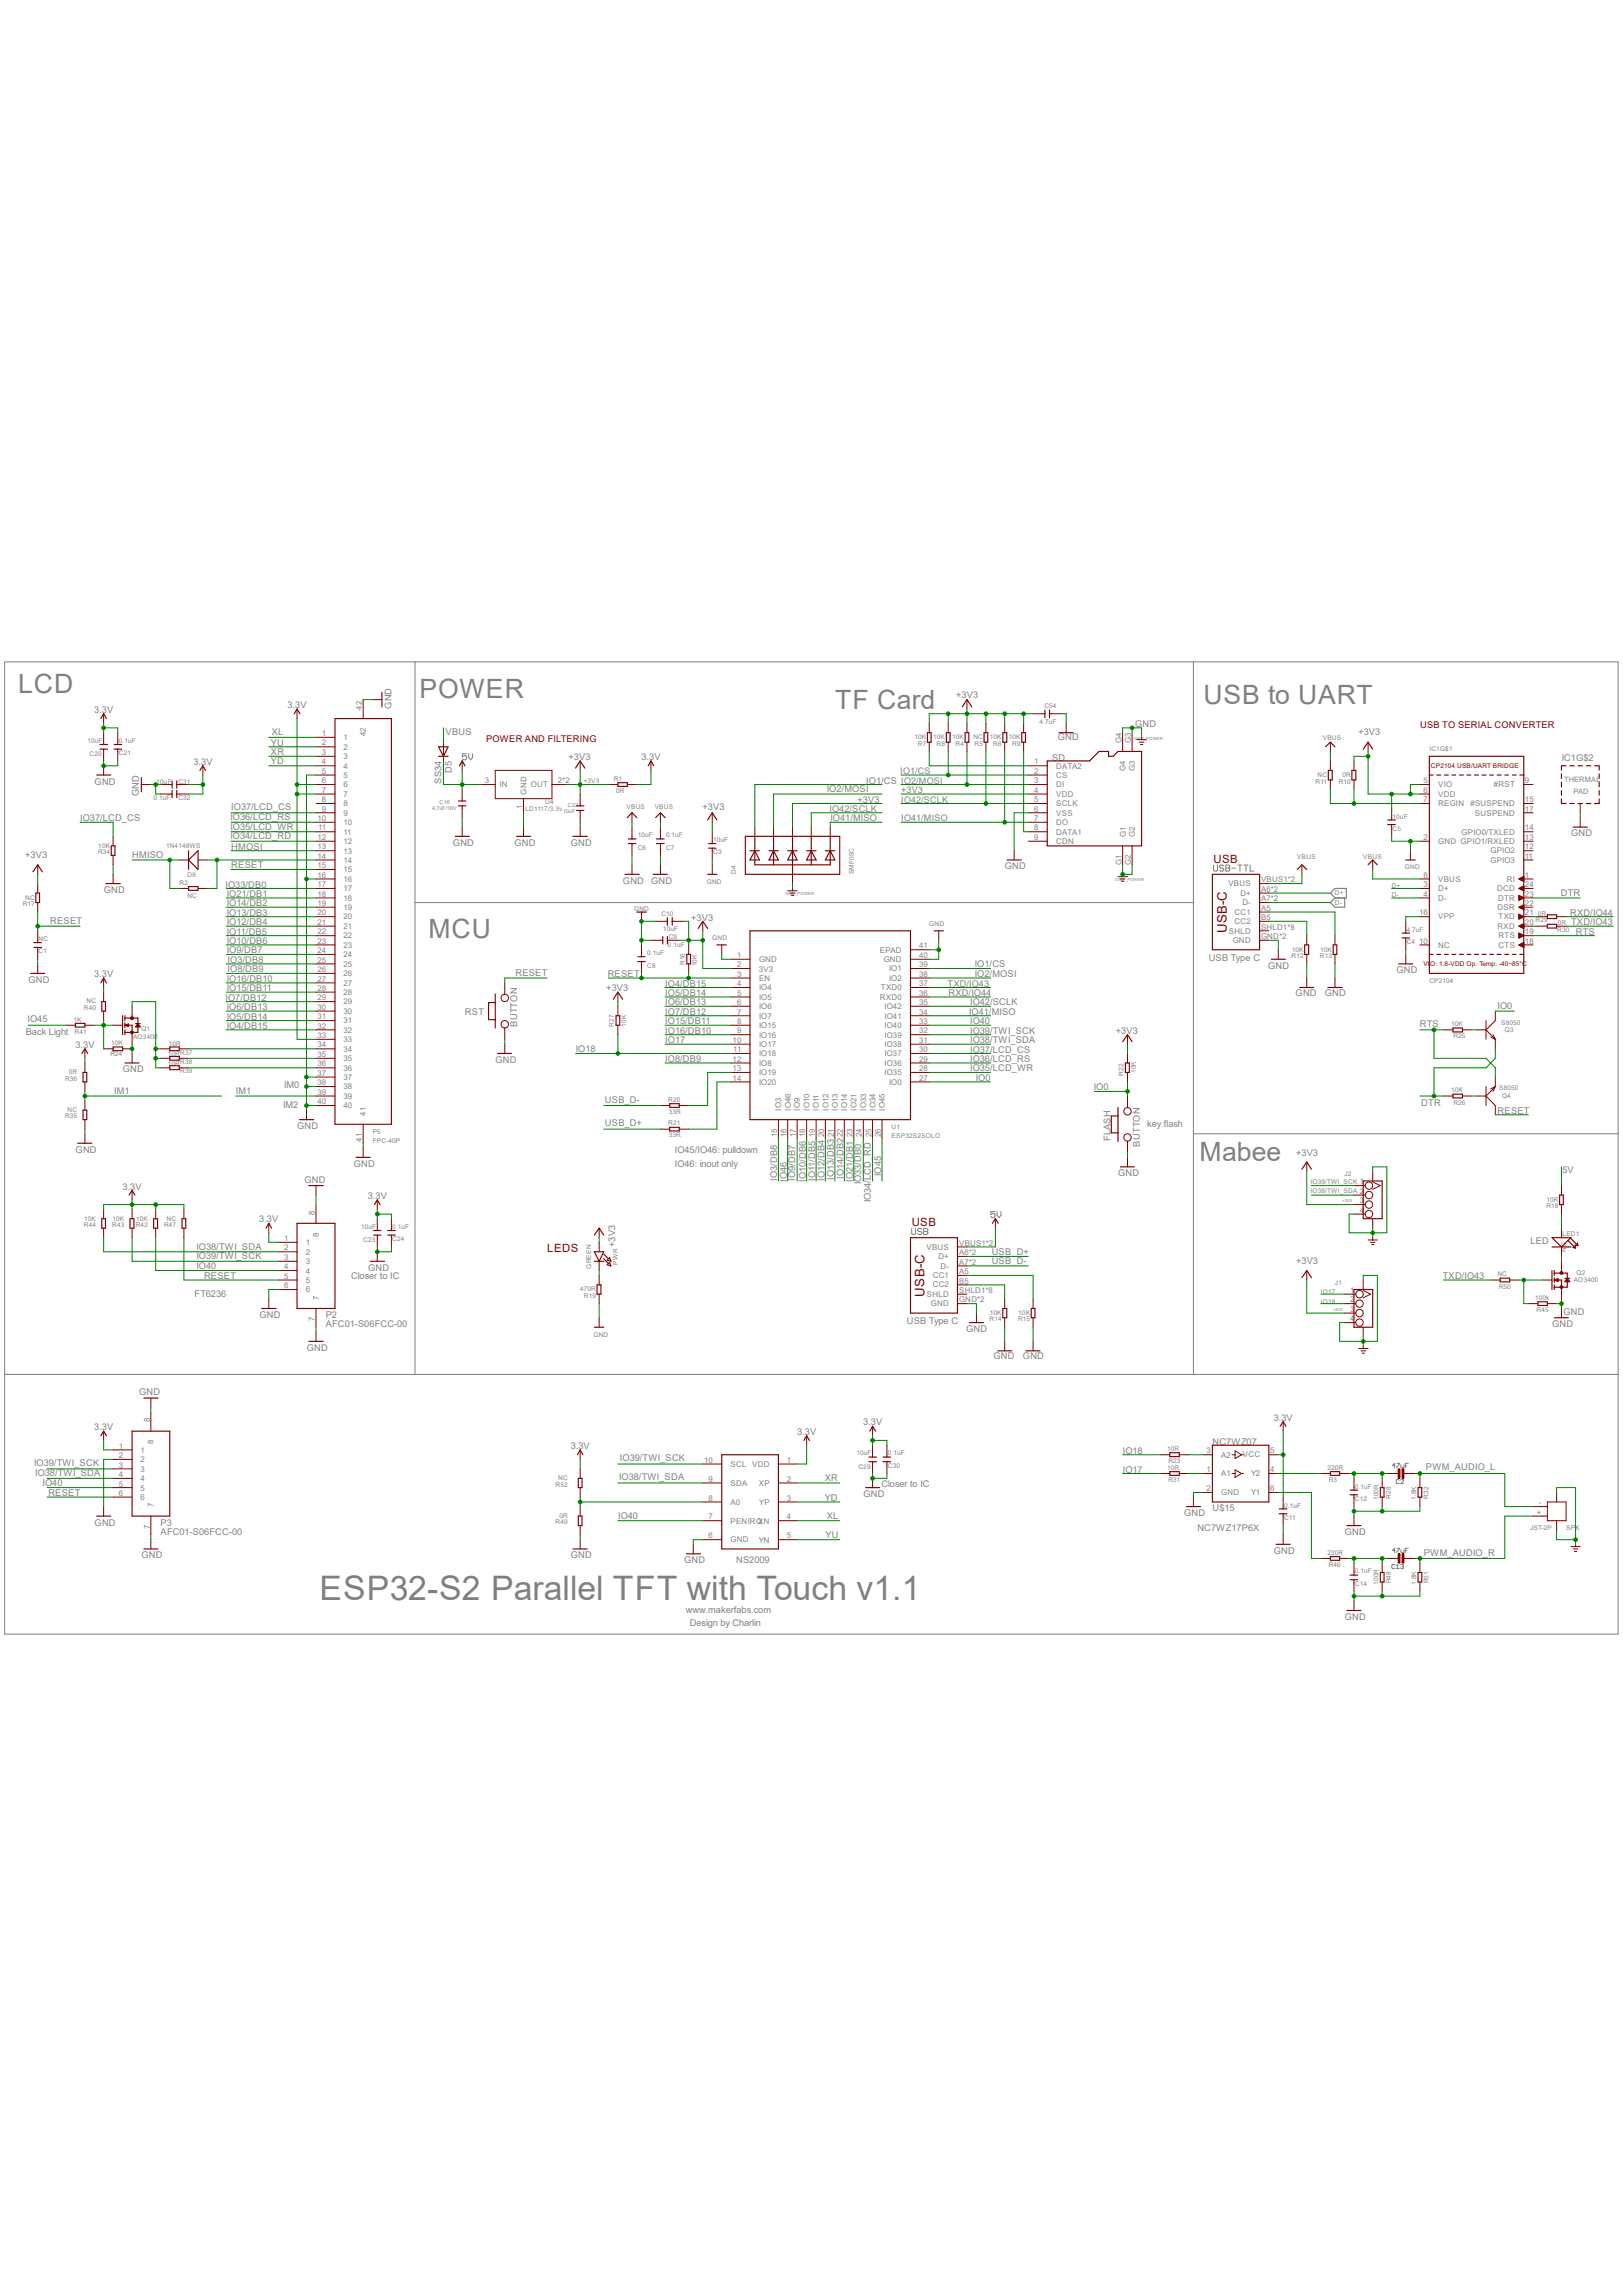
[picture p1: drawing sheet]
<svg xmlns="http://www.w3.org/2000/svg" width="297mm" height="420mm" viewBox="0 0 297 420" stroke-linecap="round" stroke-linejoin="round" font-family="sans-serif">
<defs><g id="words">
<text font-size="6.2" fill="#808080" x="58.5" y="292.7">ESP32-S2 Parallel TFT with Touch v1.1</text>
<g font-size="4.9" fill="#808080">
<text x="3.3" y="126.8">LCD</text>
<text x="76.7" y="127.6">POWER</text>
<text x="152.9" y="129.7">TF Card</text>
<text x="220.2" y="128.9">USB to UART</text>
<text x="78.4" y="171.7">MCU</text>
<text x="219.5" y="212.4">Mabee</text>
</g>
<g font-size="2.4" fill="#800000">
<text x="224.5" y="170.7" transform="rotate(-90 224.5 170.7)">USB-C</text>
<text x="169.2" y="237.2" transform="rotate(-90 169.2 237.2)">USB-C</text>
</g>
<g font-size="2.1" fill="#800000">
<text x="222.1" y="157.9">USB</text>
<text x="166.8" y="224.3">USB</text>
<text x="100.2" y="229">LEDS</text>
</g>
<g font-size="1.7" fill="#808080">
<text x="17.2" y="130.4">3.3V</text>
<text x="52.6" y="129.5">3.3V</text>
<text x="71.6" y="129.7" transform="rotate(-90 71.6 129.7)">GND</text>
<text x="175" y="127.6">+3V3</text>
<text x="49.6" y="136.4">YU</text>
<text x="49.7" y="134.4">XL</text>
<text x="81.5" y="134.4">VBUS</text>
<text x="193.6" y="135.4">GND</text>
<text x="207.7" y="133">GND</text>
<text x="248.6" y="134.4">+3V3</text>
<text x="17.3" y="143.5">GND</text>
<text x="35.4" y="139.9">3.3V</text>
<text x="49.6" y="138.2">XR</text>
<text x="49.6" y="139.7">YD</text>
<text x="80.8" y="143.4" transform="rotate(-90 80.8 143.4)">SS34</text>
<text x="82.7" y="141.3" transform="rotate(-90 82.7 141.3)">D5</text>
<text x="104.1" y="139.1">+3V3</text>
<text x="117.4" y="139">3.3V</text>
<text x="158.5" y="143.3">IO1/CS IO2/MOSI</text>
<text x="164.8" y="141.6">IO1/CS</text>
<text x="192.5" y="139.2">SD</text>
<text x="285.8" y="139.2">IC1G$2</text>
<text x="25.4" y="145.6" transform="rotate(-90 25.4 145.6)">GND</text>
<text x="42.3" y="148.2">IO37/LCD_CS</text>
<text x="128.6" y="148.2">+3V3</text>
<text x="151.3" y="144.9">IO2/MOSI</text>
<text x="151.8" y="148.5">IO42/SCLK</text>
<text x="156.9" y="146.8">+3V3</text>
<text x="164.9" y="145.1">+3V3</text>
<text x="164.9" y="146.8">IO42/SCLK</text>
<text x="14.7" y="150.2">IO37/LCD_CS</text>
<text x="42.2" y="150.1">IO36/LCD_RS</text>
<text x="42.2" y="153.5">IO34/LCD_RD</text>
<text x="42.2" y="151.8">IO35/LCD_WR</text>
<text x="42.3" y="155.4">HMOSI</text>
<text x="82.9" y="154.7">GND</text>
<text x="94.1" y="154.7">GND</text>
<text x="104.5" y="154.7">GND</text>
<text x="152" y="150.2">IO41/MISO</text>
<text x="164.9" y="150.2">IO41/MISO</text>
<text x="287.5" y="153">GND</text>
<text x="4.6" y="157">+3V3</text>
<text x="24.2" y="157">HMISO</text>
<text x="42.3" y="158.7">RESET</text>
<text x="114" y="161.6">GND</text>
<text x="119.2" y="161.6">GND</text>
<text x="183.9" y="159">GND</text>
<text x="19" y="163.4">GND</text>
<text x="41.3" y="162.3">IO33/DB0</text>
<text x="41.5" y="167.5">IO13/DB3</text>
<text x="41.5" y="165.8">IO14/DB2</text>
<text x="41.5" y="164">IO21/DB1</text>
<text x="285.6" y="163.9">DTR</text>
<text x="287.4" y="167.5">RXD/IO44</text>
<text x="9.2" y="169.1">RESET</text>
<text x="41.5" y="172.7">IO10/DB6</text>
<text x="41.5" y="171">IO11/DB5</text>
<text x="41.5" y="169.2">IO12/DB4</text>
<text x="126.5" y="168.4">+3V3</text>
<text x="287.5" y="169.2">TXD/IO43</text>
<text x="288.4" y="171">RTS</text>
<text x="5.2" y="179.8">GND</text>
<text x="17.2" y="178.7">3.3V</text>
<text x="41.5" y="174.4">IO9/DB7</text>
<text x="41.5" y="179.6">IO16/DB10</text>
<text x="41.7" y="176.1">IO3/DB8</text>
<text x="41.7" y="177.9">IO8/DB9</text>
<text x="94.3" y="178.5">RESET</text>
<text x="111.2" y="178.7">RESET</text>
<text x="178.4" y="176.8">IO1/CS</text>
<text x="178.4" y="178.7">IO2/MOSI</text>
<text x="221.2" y="175.8">USB Type C</text>
<text x="232.1" y="177.2">GND</text>
<text x="255.6" y="178.1">GND</text>
<text x="41.3" y="183">IO7/DB12</text>
<text x="41.5" y="184.8">IO6/DB13</text>
<text x="41.5" y="181.3">IO15/DB11</text>
<text x="85.1" y="185.7">RST</text>
<text x="111" y="181.4">+3V3</text>
<text x="121.7" y="182.2">IO5/DB14</text>
<text x="121.7" y="183.9">IO6/DB13</text>
<text x="121.7" y="185.6">IO7/DB12</text>
<text x="121.7" y="180.5">IO4/DB15</text>
<text x="173.4" y="180.5">TXD/IO43</text>
<text x="173.6" y="182.2">RXD/IO44</text>
<text x="177.3" y="185.6">IO41/MISO</text>
<text x="177.5" y="183.9">IO42/SCLK</text>
<text x="237.1" y="182.2">GND</text>
<text x="242.4" y="182.2">GND</text>
<text x="274.1" y="184.6">IO0</text>
<text x="4.7" y="189.3">Back Light</text>
<text x="5" y="187">IO45</text>
<text x="13.8" y="191.7">3.3V</text>
<text x="41.5" y="186.5">IO5/DB14</text>
<text x="41.5" y="188.2">IO4/DB15</text>
<text x="94.6" y="187.8" transform="rotate(-90 94.6 187.8)">BUTTON</text>
<text x="121.7" y="190.8">IO17</text>
<text x="121.7" y="187.4">IO15/DB11</text>
<text x="121.7" y="189.1">IO16/DB10</text>
<text x="177.5" y="189.1">IO39/TWI_SCK</text>
<text x="177.5" y="190.8">IO38/TWI_SDA</text>
<text x="177.5" y="187.4">IO40</text>
<text x="204.2" y="189.1">+3V3</text>
<text x="259.8" y="187.9">RTS</text>
<text x="22.5" y="196.2">GND</text>
<text x="90.7" y="194.4">GND</text>
<text x="105.4" y="192.4">IO18</text>
<text x="121.7" y="194.3">IO8/DB9</text>
<text x="177.5" y="192.5">IO37/LCD_CS</text>
<text x="177.5" y="194.3">IO36/LCD_RS</text>
<text x="177.5" y="195.8">IO35/LCD_WR</text>
<text x="178.6" y="197.7">IO0</text>
<text x="20.9" y="200.1">IM1</text>
<text x="43.2" y="200.1">IM1</text>
<text x="51.8" y="202.7">IM2</text>
<text x="52" y="199.1">IM0</text>
<text x="110.7" y="201.7">USB_D-</text>
<text x="200.1" y="199.4">IO0</text>
<text x="260.1" y="202.4">DTR</text>
<text x="274.1" y="203.7">RESET</text>
<text x="54.4" y="206.5">GND</text>
<text x="110.7" y="206">USB_D+</text>
<text x="203.2" y="208.7" transform="rotate(-90 203.2 208.7)">FLASH</text>
<text x="208.6" y="209.8" transform="rotate(-90 208.6 209.8)">BUTTON</text>
<text x="209.9" y="206.2">key flash</text>
<text x="13.8" y="210.9">GND</text>
<text x="64.8" y="213.4">GND</text>
<text x="123.5" y="210.9">IO45/IO46: pulldown</text>
<text x="123.5" y="213.4">IO46: inout only</text>
<text x="142.2" y="216" transform="rotate(-90 142.2 216)">IO3/DB8</text>
<text x="145.5" y="216" transform="rotate(-90 145.5 216)">IO9/DB7</text>
<text x="149.2" y="216" transform="rotate(-90 149.2 216)">IO11/DB5</text>
<text x="150.9" y="216" transform="rotate(-90 150.9 216)">IO12/DB4</text>
<text x="152.6" y="215.8" transform="rotate(-90 152.6 215.8)">IO13/DB3</text>
<text x="154.3" y="215.6" transform="rotate(-90 154.3 215.6)">IO14/DB2</text>
<text x="161.2" y="215.1" transform="rotate(-90 161.2 215.1)">IO45</text>
<text x="204.6" y="215.2">GND</text>
<text x="237.2" y="211.4">+3V3</text>
<text x="285.9" y="214.6">5V</text>
<text x="22.4" y="217.6">3.3V</text>
<text x="55.7" y="216.4">GND</text>
<text x="67.3" y="219.3">3.3V</text>
<text x="144" y="216.2" transform="rotate(-90 144 216.2)">IO46</text>
<text x="147.4" y="216.2" transform="rotate(-90 147.4 216.2)">IO10/DB6</text>
<text x="156.1" y="216.2" transform="rotate(-90 156.1 216.2)">IO21/DB1</text>
<text x="157.6" y="216.7" transform="rotate(-90 157.6 216.7)">IO33/DB0</text>
<text x="159.3" y="220" transform="rotate(-90 159.3 220)">IO34/LCD_RD</text>
<text x="47.5" y="223.6">3.3V</text>
<text x="280.1" y="227.6">LED</text>
<text x="35.9" y="230.3">IO39/TWI_SCK</text>
<text x="35.9" y="228.6">IO38/TWI_SDA</text>
<text x="35.9" y="232.1">IO40</text>
<text x="37.3" y="234">RESET</text>
<text x="64.3" y="234">Closer to IC</text>
<text x="67.4" y="232.4">GND</text>
<text x="112.6" y="228.1" transform="rotate(-90 112.6 228.1)">+3V3</text>
<text x="181.5" y="231.2">USB_D-</text>
<text x="181.5" y="229.5">USB_D+</text>
<text x="237.2" y="231.2">+3V3</text>
<text x="264" y="234">TXD/IO43</text>
<text x="35.6" y="237.3">FT6236</text>
<text x="47.5" y="241">GND</text>
<text x="59.6" y="242.8">AFC01-S06FCC-00</text>
<text x="59.6" y="241">P2</text>
<text x="165.9" y="242.3">USB Type C</text>
<text x="176.8" y="243.7">GND</text>
<text x="284.1" y="242.8">GND</text>
<text x="286.1" y="240.5">GND</text>
<text x="56.1" y="247.1">GND</text>
<text x="181.8" y="248.7">GND</text>
<text x="187.2" y="248.7">GND</text>
<text x="25.5" y="255.2">GND</text>
<text x="17.2" y="261.6">3.3V</text>
<text x="145.9" y="262.5">3.3V</text>
<text x="157.9" y="260.7">3.3V</text>
<text x="233.1" y="259.9">3.3V</text>
<text x="6.2" y="268.2">IO39/TWI_SCK</text>
<text x="104.4" y="265">3.3V</text>
<text x="113.5" y="267.3">IO39/TWI_SCK</text>
<text x="205.5" y="265.9">IO18</text>
<text x="205.5" y="269.4">IO17</text>
<text x="221.9" y="264.4">NC7WZ07</text>
<text x="260.9" y="268.9">PWM_AUDIO_L</text>
<text x="6.4" y="270">IO38/TWI_SDA</text>
<text x="7.8" y="271.8">IO40</text>
<text x="8.8" y="273.7">RESET</text>
<text x="113.3" y="270.8">IO38/TWI_SDA</text>
<text x="150.9" y="270.9">XR</text>
<text x="150.9" y="274.6">YD</text>
<text x="158" y="273.9">GND</text>
<text x="161.3" y="271.9">Closer to IC</text>
<text x="17.3" y="279.1">GND</text>
<text x="29.4" y="280.8">AFC01-S06FCC-00</text>
<text x="29.4" y="279.1">P3</text>
<text x="113.1" y="277.8">IO40</text>
<text x="151.1" y="281.3">YU</text>
<text x="151.3" y="277.8">XL</text>
<text x="216.7" y="277.3">GND</text>
<text x="219.1" y="280.1">NC7WZ17P6X</text>
<text x="221.9" y="276.4">U$15</text>
<text x="246.1" y="280.8">GND</text>
<text x="25.9" y="285.1">GND</text>
<text x="104.5" y="285.1">GND</text>
<text x="125.2" y="286">GND</text>
<text x="134.7" y="286">NS2009</text>
<text x="233.1" y="284.2">GND</text>
<text x="260.6" y="284.6">PWM_AUDIO_R</text>
<text x="125.5" y="295.1">www.makerfabs.com</text>
<text x="126.2" y="297.5">Design by Charlin</text>
<text x="246.1" y="296.3">GND</text>
</g>
<g font-size="1.7" fill="#800000">
<text x="88.9" y="135.8">POWER AND FILTERING</text>
<text x="259.9" y="133.1">USB TO SERIAL CONVERTER</text>
</g>
<g font-size="1.4" fill="#808080">
<text x="66.2" y="129.8" transform="rotate(-90 66.2 129.8)">42</text>
<text x="58.9" y="134.7">1</text>
<text x="58.9" y="136.4">2</text>
<text x="62.9" y="135.4">1</text>
<text x="62.9" y="137.1">2</text>
<text x="67" y="134.6" transform="rotate(-90 67 134.6)">42</text>
<text x="205.2" y="135.9" transform="rotate(-90 205.2 135.9)">G4</text>
<text x="206.9" y="135.9" transform="rotate(-90 206.9 135.9)">G3</text>
<text x="58.9" y="138.1">3</text>
<text x="58.9" y="139.8">4</text>
<text x="58.9" y="141.6">5</text>
<text x="58.9" y="143.3">6</text>
<text x="62.9" y="138.9">3</text>
<text x="62.9" y="140.6">4</text>
<text x="62.9" y="142.3">5</text>
<text x="88.7" y="143.3">3</text>
<text x="102.1" y="143.3">2*2</text>
<text x="189.2" y="139.8">1</text>
<text x="189.2" y="141.6">2</text>
<text x="189.2" y="143.3">3</text>
<text x="193.3" y="140.6">DATA2</text>
<text x="193.3" y="142.3">CS</text>
<text x="206" y="141" transform="rotate(-90 206 141)">G4</text>
<text x="207.7" y="141" transform="rotate(-90 207.7 141)">G3</text>
<text x="260.5" y="143.3">5</text>
<text x="279.1" y="143.3">9</text>
<text x="286.2" y="143.1">THERMAL</text>
<text x="58.9" y="145">7</text>
<text x="58.9" y="146.7">8</text>
<text x="58.9" y="148.5">9</text>
<text x="62.9" y="144">6</text>
<text x="62.9" y="145.8">7</text>
<text x="62.9" y="147.5">8</text>
<text x="62.9" y="149.2">9</text>
<text x="91.4" y="144">IN</text>
<text x="95.6" y="148" transform="rotate(-90 95.6 148)">1</text>
<text x="96.4" y="145.3" transform="rotate(-90 96.4 145.3)">GND</text>
<text x="97.2" y="144">OUT</text>
<text x="189.2" y="145">4</text>
<text x="189.2" y="146.7">5</text>
<text x="189.2" y="148.5">6</text>
<text x="193.3" y="144">DI</text>
<text x="193.3" y="145.8">VDD</text>
<text x="193.3" y="147.5">SCLK</text>
<text x="193.3" y="149.2">VSS</text>
<text x="260.5" y="145">6</text>
<text x="260.5" y="146.7">7</text>
<text x="263.2" y="144">VIO</text>
<text x="263.2" y="145.8">VDD</text>
<text x="263.2" y="147.5">REGIN</text>
<text x="269.1" y="147.5">#SUSPEND</text>
<text x="269.9" y="149.2">SUSPEND</text>
<text x="273.4" y="144">#RST</text>
<text x="279.1" y="148.5">17</text>
<text x="279.1" y="146.7">15</text>
<text x="288" y="145.2">PAD</text>
<text x="58.1" y="150.2">10</text>
<text x="58.1" y="153.6">12</text>
<text x="58.1" y="155.4">13</text>
<text x="58.2" y="151.9">11</text>
<text x="62.9" y="151">10</text>
<text x="62.9" y="152.7">11</text>
<text x="62.9" y="154.4">12</text>
<text x="189.2" y="150.2">7</text>
<text x="189.2" y="151.9">8</text>
<text x="189.2" y="153.6">9</text>
<text x="193.3" y="151">DO</text>
<text x="193.3" y="152.7">DATA1</text>
<text x="193.3" y="154.4">CDN</text>
<text x="206" y="153.1" transform="rotate(-90 206 153.1)">G1</text>
<text x="207.7" y="153.1" transform="rotate(-90 207.7 153.1)">G2</text>
<text x="260.5" y="153.6">2</text>
<text x="263.2" y="154.4">GND GPIO1/RXLED</text>
<text x="267.5" y="152.7">GPIO0/TXLED</text>
<text x="279.1" y="155.4">12</text>
<text x="279.1" y="151.9">14</text>
<text x="279.1" y="153.6">13</text>
<text x="58.1" y="157.1">14</text>
<text x="58.1" y="158.8">15</text>
<text x="58.1" y="160.5">16</text>
<text x="62.9" y="156.1">13</text>
<text x="62.9" y="157.9">14</text>
<text x="62.9" y="159.6">15</text>
<text x="62.9" y="161.3">16</text>
<text x="205.2" y="158.2" transform="rotate(-90 205.2 158.2)">G1</text>
<text x="206.9" y="158.2" transform="rotate(-90 206.9 158.2)">G2</text>
<text x="230.8" y="161.4">VBUS1*2</text>
<text x="260.5" y="160.5">8</text>
<text x="263.2" y="161.3">VBUS</text>
<text x="272.8" y="157.8">GPIO3</text>
<text x="272.8" y="156.1">GPIO2</text>
<text x="275.8" y="161.3">RI</text>
<text x="279.1" y="160.5">1</text>
<text x="279.1" y="157.1">11</text>
<text x="58.1" y="162.3">17</text>
<text x="58.1" y="164">18</text>
<text x="58.1" y="165.7">19</text>
<text x="58.1" y="167.4">20</text>
<text x="62.9" y="163">17</text>
<text x="62.9" y="164.8">18</text>
<text x="62.9" y="166.5">19</text>
<text x="224.8" y="162.1">VBUS</text>
<text x="225.9" y="167.3">CC1</text>
<text x="227" y="163.9">D+</text>
<text x="227.4" y="165.6">D-</text>
<text x="230.8" y="166.6">A5</text>
<text x="230.8" y="163.1">A6*2</text>
<text x="230.8" y="164.9">A7*2</text>
<text x="259.7" y="167.4">16</text>
<text x="260.5" y="162.3">3</text>
<text x="260.5" y="164">4</text>
<text x="263.2" y="163">D+</text>
<text x="263.2" y="164.8">D-</text>
<text x="274" y="163">DCD</text>
<text x="274.1" y="166.5">DSR</text>
<text x="274.2" y="164.7">DTR</text>
<text x="279.1" y="162.3">24</text>
<text x="279.1" y="164">23</text>
<text x="279.1" y="165.7">22</text>
<text x="279.1" y="167.4">21</text>
<text x="58.1" y="169.2">21</text>
<text x="58.1" y="170.9">22</text>
<text x="58.1" y="172.6">23</text>
<text x="62.9" y="168.2">20</text>
<text x="62.9" y="169.9">21</text>
<text x="62.9" y="171.7">22</text>
<text x="62.9" y="173.4">23</text>
<text x="168.2" y="173.5">41</text>
<text x="224.9" y="170.8">SHLD</text>
<text x="225.6" y="172.5">GND</text>
<text x="225.9" y="169">CC2</text>
<text x="230.8" y="171.8">GND*2</text>
<text x="230.8" y="168.3">B5</text>
<text x="230.8" y="170.1">SHLD1*8</text>
<text x="259.7" y="172.6">10</text>
<text x="263.2" y="173.4">NC</text>
<text x="263.2" y="168.2">VPP</text>
<text x="274.1" y="169.9">RXD</text>
<text x="274.2" y="168.2">TXD</text>
<text x="274.2" y="171.6">RTS</text>
<text x="274.2" y="173.4">CTS</text>
<text x="279.1" y="169.2">20</text>
<text x="279.1" y="170.9">19</text>
<text x="279.1" y="172.6">18</text>
<text x="58.1" y="174.4">24</text>
<text x="58.1" y="176.1">25</text>
<text x="58.1" y="177.8">26</text>
<text x="58.1" y="179.5">27</text>
<text x="62.9" y="175.1">24</text>
<text x="62.9" y="176.8">25</text>
<text x="62.9" y="178.6">26</text>
<text x="134.9" y="175.2">1</text>
<text x="134.9" y="177">2</text>
<text x="134.9" y="178.7">3</text>
<text x="138.9" y="177.7">3V3</text>
<text x="138.9" y="176">GND</text>
<text x="138.9" y="179.4">EN</text>
<text x="161" y="174.2">EPAD</text>
<text x="161.7" y="175.9">GND</text>
<text x="162.7" y="177.7">IO1</text>
<text x="162.7" y="179.4">IO2</text>
<text x="168.2" y="177">39</text>
<text x="168.2" y="178.7">38</text>
<text x="168.2" y="175.2">40</text>
<text x="58.1" y="181.3">28</text>
<text x="58.1" y="183">29</text>
<text x="58.1" y="184.7">30</text>
<text x="62.9" y="180.3">27</text>
<text x="62.9" y="182">28</text>
<text x="62.9" y="183.7">29</text>
<text x="62.9" y="185.5">30</text>
<text x="134.9" y="180.4">4</text>
<text x="134.9" y="182.1">5</text>
<text x="134.9" y="183.9">6</text>
<text x="134.9" y="185.6">7</text>
<text x="138.9" y="181.1">IO4</text>
<text x="138.9" y="182.9">IO5</text>
<text x="138.9" y="184.6">IO6</text>
<text x="161" y="182.9">RXD0</text>
<text x="161.2" y="181.1">TXD0</text>
<text x="161.9" y="184.6">IO42</text>
<text x="168.2" y="185.6">34</text>
<text x="168.2" y="183.9">35</text>
<text x="168.2" y="182.1">36</text>
<text x="168.2" y="180.4">37</text>
<text x="58.1" y="186.4">31</text>
<text x="58.1" y="188.2">32</text>
<text x="58.1" y="189.9">33</text>
<text x="58.1" y="191.6">34</text>
<text x="62.9" y="187.2">31</text>
<text x="62.9" y="188.9">32</text>
<text x="62.9" y="190.7">33</text>
<text x="134.1" y="190.8">10</text>
<text x="134.9" y="187.3">8</text>
<text x="134.9" y="189">9</text>
<text x="138.9" y="186.4">IO7</text>
<text x="138.9" y="188">IO15</text>
<text x="138.9" y="189.8">IO16</text>
<text x="138.9" y="191.5">IO17</text>
<text x="161.9" y="191.5">IO38</text>
<text x="161.9" y="189.8">IO39</text>
<text x="161.9" y="188">IO40</text>
<text x="161.9" y="186.3">IO41</text>
<text x="168.2" y="190.8">31</text>
<text x="168.2" y="189">32</text>
<text x="168.2" y="187.3">33</text>
<text x="58.1" y="193.3">35</text>
<text x="58.1" y="195.1">36</text>
<text x="58.1" y="196.8">37</text>
<text x="62.9" y="192.4">34</text>
<text x="62.9" y="194.1">35</text>
<text x="62.9" y="195.8">36</text>
<text x="62.9" y="197.6">37</text>
<text x="134.1" y="194.2">12</text>
<text x="134.1" y="195.9">13</text>
<text x="134.1" y="197.7">14</text>
<text x="134.2" y="192.5">11</text>
<text x="138.9" y="193.3">IO18</text>
<text x="138.9" y="195">IO8</text>
<text x="138.9" y="196.7">IO19</text>
<text x="161.9" y="196.7">IO35</text>
<text x="161.9" y="195">IO36</text>
<text x="161.9" y="193.2">IO37</text>
<text x="168.2" y="197.7">27</text>
<text x="168.2" y="195.9">28</text>
<text x="168.2" y="194.2">29</text>
<text x="168.2" y="192.5">30</text>
<text x="58.1" y="198.5">38</text>
<text x="58.1" y="200.2">39</text>
<text x="58.1" y="202">40</text>
<text x="62.9" y="199.3">38</text>
<text x="62.9" y="201">39</text>
<text x="62.9" y="202.7">40</text>
<text x="138.9" y="198.4">IO20</text>
<text x="143" y="203.2" transform="rotate(-90 143 203.2)">IO3</text>
<text x="144.7" y="203.2" transform="rotate(-90 144.7 203.2)">IO46</text>
<text x="146.4" y="203.2" transform="rotate(-90 146.4 203.2)">IO9</text>
<text x="148.1" y="203.2" transform="rotate(-90 148.1 203.2)">IO10</text>
<text x="149.9" y="203.2" transform="rotate(-90 149.9 203.2)">IO11</text>
<text x="151.6" y="203.2" transform="rotate(-90 151.6 203.2)">IO12</text>
<text x="153.3" y="203.2" transform="rotate(-90 153.3 203.2)">IO13</text>
<text x="155" y="203.2" transform="rotate(-90 155 203.2)">IO14</text>
<text x="156.8" y="203.2" transform="rotate(-90 156.8 203.2)">IO21</text>
<text x="158.5" y="203.2" transform="rotate(-90 158.5 203.2)">IO33</text>
<text x="160.2" y="203.2" transform="rotate(-90 160.2 203.2)">IO34</text>
<text x="161.9" y="203.2" transform="rotate(-90 161.9 203.2)">IO45</text>
<text x="162.7" y="198.4">IO0</text>
<text x="66.2" y="208.9" transform="rotate(-90 66.2 208.9)">41</text>
<text x="67" y="204.1" transform="rotate(-90 67 204.1)">41</text>
<text x="142.2" y="208" transform="rotate(-90 142.2 208)">15</text>
<text x="143.9" y="208" transform="rotate(-90 143.9 208)">16</text>
<text x="145.6" y="208" transform="rotate(-90 145.6 208)">17</text>
<text x="147.4" y="208" transform="rotate(-90 147.4 208)">18</text>
<text x="149.1" y="208" transform="rotate(-90 149.1 208)">19</text>
<text x="150.8" y="208" transform="rotate(-90 150.8 208)">20</text>
<text x="152.6" y="208" transform="rotate(-90 152.6 208)">21</text>
<text x="154.3" y="208" transform="rotate(-90 154.3 208)">22</text>
<text x="156" y="208" transform="rotate(-90 156 208)">23</text>
<text x="157.7" y="208" transform="rotate(-90 157.7 208)">24</text>
<text x="159.5" y="208" transform="rotate(-90 159.5 208)">25</text>
<text x="161.2" y="208" transform="rotate(-90 161.2 208)">26</text>
<text x="248.8" y="216.7">1</text>
<text x="248.8" y="218.4">2</text>
<text x="248.8" y="220.1">3</text>
<text x="248.8" y="221.8">4</text>
<text x="52" y="227">1</text>
<text x="56" y="227.8">1</text>
<text x="57.6" y="222.2" transform="rotate(-90 57.6 222.2)">8</text>
<text x="58.3" y="226.2" transform="rotate(-90 58.3 226.2)">8</text>
<text x="175.5" y="227.9">VBUS1*2</text>
<text x="52" y="228.7">2</text>
<text x="52" y="230.5">3</text>
<text x="52" y="232.2">4</text>
<text x="52" y="233.9">5</text>
<text x="56" y="229.5">2</text>
<text x="56" y="231.2">3</text>
<text x="56" y="233">4</text>
<text x="169.5" y="228.6">VBUS</text>
<text x="170.7" y="233.8">CC1</text>
<text x="171.8" y="230.3">D+</text>
<text x="172.1" y="232.1">D-</text>
<text x="175.5" y="233.1">A5</text>
<text x="175.5" y="229.6">A6*2</text>
<text x="175.5" y="231.3">A7*2</text>
<text x="52" y="235.6">6</text>
<text x="56" y="234.7">5</text>
<text x="56" y="236.4">6</text>
<text x="58.3" y="237.8" transform="rotate(-90 58.3 237.8)">7</text>
<text x="169.6" y="237.2">SHLD</text>
<text x="170.4" y="239">GND</text>
<text x="170.7" y="235.5">CC2</text>
<text x="175.5" y="238.2">GND*2</text>
<text x="175.5" y="234.8">B5</text>
<text x="175.5" y="236.5">SHLD1*8</text>
<text x="247.1" y="236.5">1</text>
<text x="247.1" y="238.2">2</text>
<text x="247.1" y="240">3</text>
<text x="57.6" y="241.7" transform="rotate(-90 57.6 241.7)">7</text>
<text x="247.1" y="241.7">4</text>
<text x="27.4" y="260.2" transform="rotate(-90 27.4 260.2)">8</text>
<text x="21.8" y="265">1</text>
<text x="21.8" y="266.7">2</text>
<text x="21.8" y="268.4">3</text>
<text x="25.7" y="265.8">1</text>
<text x="25.7" y="267.5">2</text>
<text x="25.7" y="269.2">3</text>
<text x="28.1" y="264.2" transform="rotate(-90 28.1 264.2)">8</text>
<text x="128.9" y="267.6">10</text>
<text x="133.7" y="268.3">SCL</text>
<text x="137.7" y="268.4">VDD</text>
<text x="144" y="267.6">1</text>
<text x="220.8" y="265.9">3</text>
<text x="220.8" y="269.3">1</text>
<text x="223.5" y="266.6">A2</text>
<text x="227.5" y="266.6">VCC</text>
<text x="232.5" y="265.9">5</text>
<text x="232.5" y="269.3">4</text>
<text x="21.8" y="270.2">4</text>
<text x="21.8" y="271.9">5</text>
<text x="21.8" y="273.6">6</text>
<text x="25.7" y="270.9">4</text>
<text x="25.7" y="272.7">5</text>
<text x="25.7" y="274.4">6</text>
<text x="28.1" y="275.7" transform="rotate(-90 28.1 275.7)">7</text>
<text x="129.7" y="274.5">8</text>
<text x="129.7" y="271">9</text>
<text x="133.7" y="275.2">A0</text>
<text x="133.7" y="271.8">SDA</text>
<text x="138.9" y="271.8">XP</text>
<text x="138.9" y="275.3">YP</text>
<text x="144" y="271">2</text>
<text x="144" y="274.5">3</text>
<text x="220.8" y="272.8">2</text>
<text x="223.5" y="270.1">A1</text>
<text x="223.5" y="273.5">GND</text>
<text x="228.9" y="273.5">Y1</text>
<text x="228.9" y="270.1">Y2</text>
<text x="232.5" y="272.8">6</text>
<text x="281.6" y="275.3">-</text>
<text x="27.4" y="279.7" transform="rotate(-90 27.4 279.7)">7</text>
<text x="129.7" y="281.4">6</text>
<text x="129.7" y="277.9">7</text>
<text x="133.7" y="278.7">PENIRQ</text>
<text x="138.8" y="278.7">XN</text>
<text x="144" y="277.9">4</text>
<text x="144" y="281.4">5</text>
<text x="281.2" y="277.1">+</text>
<text x="133.7" y="282.1">GND</text>
<text x="138.9" y="282.2">YN</text>
</g>
<g font-size="1.2" fill="#808080">
<text x="191.1" y="129.5">C54</text>
<text x="16" y="135.9">10uF</text>
<text x="21.8" y="135.9">0.1uF</text>
<text x="167.3" y="135.2">10K</text>
<text x="168" y="136.4">R7</text>
<text x="170.8" y="135.2">10K</text>
<text x="171.4" y="136.4">R8</text>
<text x="174.2" y="135.2">10K</text>
<text x="174.9" y="136.4">R4</text>
<text x="178.1" y="135.2">NC</text>
<text x="178.4" y="136.4">R5</text>
<text x="181.1" y="135.2">10K</text>
<text x="181.8" y="136.4">R6</text>
<text x="184.6" y="135.2">10K</text>
<text x="185.2" y="136.4">R9</text>
<text x="190.2" y="132.5">4.7uF</text>
<text x="242.1" y="135.4">VBUS</text>
<text x="261.6" y="137.5">IC1G$1</text>
<text x="16.4" y="138.3">C20</text>
<text x="21.8" y="138.1">C21</text>
<text x="28.7" y="143.3">10uF</text>
<text x="32.6" y="143.3">C31</text>
<text x="106.8" y="143.2">+3V3</text>
<text x="112.3" y="142.8">R1</text>
<text x="240.7" y="143.3">R11</text>
<text x="241.1" y="142.1">NC</text>
<text x="245" y="143.3">R10</text>
<text x="245.7" y="142.1">0R</text>
<text x="28.1" y="146.3">0.1uF</text>
<text x="32.6" y="146.3">C32</text>
<text x="96.1" y="148.3">LD1117/3.3v</text>
<text x="99.8" y="147.2">U4</text>
<text x="112.7" y="145">0R</text>
<text x="114.6" y="148">VBUS</text>
<text x="119.8" y="148">VBUS</text>
<text x="254.8" y="149.7">10uF</text>
<text x="18" y="155.1">10K</text>
<text x="30.4" y="155.1">1N4148WS</text>
<text x="116.7" y="153.2">10uF</text>
<text x="116.7" y="155.4">C6</text>
<text x="121.9" y="153.2">0.1uF</text>
<text x="121.9" y="155.4">C7</text>
<text x="130.5" y="154.1">10uF</text>
<text x="254.8" y="152">C5</text>
<text x="17.9" y="156.3">R34</text>
<text x="32.9" y="161.8">R2</text>
<text x="34.3" y="160.4">D6</text>
<text x="129.3" y="161.6">GND</text>
<text x="130.5" y="156.3">C3</text>
<text x="134.7" y="159.9" transform="rotate(-90 134.7 159.9)">D4</text>
<text x="156.3" y="159.9" transform="rotate(-90 156.3 159.9)">SMF05C</text>
<text x="237.4" y="157.1">VBUS</text>
<text x="249.5" y="157.1">VBUS</text>
<text x="257.1" y="159">GND</text>
<text x="4.1" y="165.8">R17</text>
<text x="4.6" y="164.5">NC</text>
<text x="34.3" y="164.2">NC</text>
<text x="116" y="166.6">GND</text>
<text x="121" y="167.5">C10</text>
<text x="244.3" y="163.8">D+</text>
<text x="244.3" y="165.5">D-</text>
<text x="254.7" y="162.3">D+</text>
<text x="254.7" y="164">D-</text>
<text x="281.4" y="167.5">0R</text>
<text x="7.1" y="172.2">NC</text>
<text x="121.3" y="170.3">10uF</text>
<text x="122.2" y="173.2">0.1uF</text>
<text x="122.4" y="171.8">C9</text>
<text x="130.3" y="172">GND</text>
<text x="170.1" y="169.4">GND</text>
<text x="257.4" y="170.4">4.7uF</text>
<text x="257.4" y="172.7">C4</text>
<text x="281" y="168.7">R29</text>
<text x="285" y="170.4">R30</text>
<text x="285.1" y="169.2">0R</text>
<text x="7.1" y="174.4">C1</text>
<text x="118.4" y="174.8">0.1uF</text>
<text x="118.4" y="177">C8</text>
<text x="125.3" y="176.6" transform="rotate(-90 125.3 176.6)">R16</text>
<text x="127.6" y="176.8" transform="rotate(-90 127.6 176.8)">10K</text>
<text x="236.3" y="175.3">R12</text>
<text x="236.4" y="174.1">10K</text>
<text x="241.6" y="175.3">R13</text>
<text x="241.6" y="174.1">10K</text>
<text x="261.6" y="179.8">CP2104</text>
<text x="15.4" y="184.7">R40</text>
<text x="15.8" y="183.6">NC</text>
<text x="13.5" y="186.9">1K</text>
<text x="13.6" y="189.1">R41</text>
<text x="20.4" y="191.2">10K</text>
<text x="24.3" y="190.1">AO3400</text>
<text x="25.9" y="188.6">Q1</text>
<text x="30.9" y="191.3">10R</text>
<text x="112.4" y="187.8" transform="rotate(-90 112.4 187.8)">R27</text>
<text x="114.6" y="187.8" transform="rotate(-90 114.6 187.8)">10K</text>
<text x="265.6" y="187.7">10K</text>
<text x="266" y="189.9">R25</text>
<text x="274.7" y="187.5">S8050</text>
<text x="275.4" y="188.8">Q3</text>
<text x="11.9" y="197.7">R36</text>
<text x="12.6" y="196.5">0R</text>
<text x="20.2" y="193.3">R24</text>
<text x="30.7" y="193.3">10R</text>
<text x="30.7" y="194.9">10R</text>
<text x="33" y="192.9">R37</text>
<text x="33" y="194.6">R38</text>
<text x="33" y="196.3">R39</text>
<text x="205.6" y="196.8" transform="rotate(-90 205.6 196.8)">R22</text>
<text x="207.9" y="196.3" transform="rotate(-90 207.9 196.3)">10K</text>
<text x="12.4" y="203.4">NC</text>
<text x="122.3" y="201.5">R20</text>
<text x="122.4" y="203.8">33R</text>
<text x="265.6" y="199.8">10K</text>
<text x="266" y="202.1">R26</text>
<text x="274.4" y="199.4">S8050</text>
<text x="274.9" y="200.9">Q4</text>
<text x="11.9" y="204.6">R35</text>
<text x="68.2" y="209.1">FPC-40P</text>
<text x="68.2" y="207.4">P5</text>
<text x="122.3" y="205.8">R21</text>
<text x="122.4" y="208.1">33R</text>
<text x="163.2" y="208.2">ESP32S2SOLO</text>
<text x="163.2" y="206.5">U1</text>
<text x="246" y="215.2">J2</text>
<text x="239.8" y="216.5">IO39/TWI_SCK</text>
<text x="239.8" y="218.3">IO38/TWI_SDA</text>
<text x="283" y="219.8">10R</text>
<text x="283" y="221">R18</text>
<text x="15.4" y="224.5">R44</text>
<text x="15.4" y="223.3">10K</text>
<text x="20.5" y="224.5">R43</text>
<text x="20.6" y="223.3">10K</text>
<text x="24.8" y="224.5">R42</text>
<text x="24.9" y="223.3">10K</text>
<text x="30" y="224.5">R47</text>
<text x="30.5" y="223.3">NC</text>
<text x="66.1" y="224.8">10uF</text>
<text x="66.5" y="227.2">C23</text>
<text x="71.8" y="224.8">0.1uF</text>
<text x="71.8" y="227.1">C24</text>
<text x="285.9" y="226.1">LED1</text>
<text x="108.2" y="232.1" transform="rotate(-90 108.2 232.1)">GREEN</text>
<text x="113.1" y="231.3" transform="rotate(-90 113.1 231.3)">PWR</text>
<text x="274" y="233.5">NC</text>
<text x="286.6" y="229" transform="rotate(-90 286.6 229)">NC</text>
<text x="288.5" y="233.3">Q2</text>
<text x="106.2" y="236.2">470R</text>
<text x="106.8" y="237.4">R19</text>
<text x="241.7" y="238.5">IO18</text>
<text x="241.7" y="236.7">IO17</text>
<text x="244.3" y="235">J1</text>
<text x="274.3" y="235.7">R50</text>
<text x="280.9" y="237.8">100k</text>
<text x="288" y="234.5">AO3400</text>
<text x="108.6" y="244.5">GND</text>
<text x="181.1" y="241.7">R14</text>
<text x="181.1" y="240.5">10K</text>
<text x="186.3" y="241.7">R15</text>
<text x="186.3" y="240.5">10K</text>
<text x="281.2" y="240">R45</text>
<text x="156.7" y="266.2">10uF</text>
<text x="157.1" y="268.6">C29</text>
<text x="162.5" y="266.2">0.1uF</text>
<text x="162.5" y="268.5">C30</text>
<text x="213.6" y="265.4">10R</text>
<text x="213.6" y="268.9">10R</text>
<text x="213.8" y="267.6">R23</text>
<text x="242.9" y="268.9">220R</text>
<text x="101.7" y="271.9">R52</text>
<text x="102.2" y="270.7">NC</text>
<text x="213.8" y="271.1">R31</text>
<text x="235" y="275.8">0.1uF</text>
<text x="243.2" y="271.1">R3</text>
<text x="247.9" y="272.3">0.1uF</text>
<text x="247.9" y="274.5">C12</text>
<text x="252.3" y="274.4" transform="rotate(-90 252.3 274.4)">100R</text>
<text x="254.5" y="274.1" transform="rotate(-90 254.5 274.1)">R28</text>
<text x="259.2" y="274.4" transform="rotate(-90 259.2 274.4)">1.8K</text>
<text x="261.4" y="274.1" transform="rotate(-90 261.4 274.1)">R32</text>
<text x="101.7" y="278.8">R49</text>
<text x="102.4" y="277.7">0R</text>
<text x="235" y="278">C11</text>
<text x="280" y="279.9">JST-2P</text>
<text x="286.6" y="279.9">SPK</text>
<text x="242.9" y="284.4">220R</text>
<text x="243.2" y="286.6">R46</text>
<text x="247.9" y="287.8">0.1uF</text>
<text x="247.9" y="290.1">C14</text>
<text x="252.3" y="289.9" transform="rotate(-90 252.3 289.9)">100R</text>
<text x="254.5" y="289.6" transform="rotate(-90 254.5 289.6)">R48</text>
<text x="259.2" y="289.9" transform="rotate(-90 259.2 289.9)">1.8K</text>
<text x="261.4" y="289.6" transform="rotate(-90 261.4 289.6)">R51</text>
</g>
<g font-size="1.2" fill="#800000">
<text x="261.9" y="140.5">CP2104 USB/UART BRIDGE</text>
<text x="260.5" y="176.7">VIO: 1.8-VDD Op. Temp: -40~85°C</text>
</g>
<g font-size="1" fill="#808080">
<text x="79.1" y="148.2">4.7uF/16V</text>
<text x="80.4" y="147.2">C16</text>
<text x="103.1" y="148.7">10uF</text>
<text x="103.9" y="147.7">C22</text>
</g>
<g font-size=".8" fill="#808080">
<text x="207.5" y="135.3">GND_POWER</text>
<text x="204.1" y="161.2">GND_POWER</text>
<text x="143.7" y="163.8">GND_POWER</text>
<text x="245.6" y="219.9">+3V3</text>
<text x="243.9" y="239.8">+3V3</text>
</g>
</g></defs>
<g fill="none" stroke="#808080" stroke-width=".18">
<path d="M.8 121.1h295.3v177.8h-295.3zM75.9 121.1v130.3M85.4 137.9h-.8v.5l.4-.2 .4 .2v.4l-.2 .2h-.4l-.2-.2M85.8 137.9v.7l.3 .4 .4-.4v-.7M218.4 121.1v130.3M222.1 158.2v1l.1 .1h.4l.2-.1v-1M223.9 158.4l-.2-.2h-.3l-.2 .2v.2l.2 .2h.3l.2 .2v.2l-.2 .1h-.3l-.2-.1M224.3 158.2h.6l.1 .2-.1 .4 .1 .4-.1 .1h-.6zM224.3 158.8h.6M225.4 158.8h.7M226.5 158.2h.8M226.9 158.2v1.1"/>
<path d="M227.6 158.2h.8M228 158.2v1.1M228.8 158.2v1.1h.7M75.9 165.1h142.5M218.4 207.4h77.7M166.8 224.7v.9l.2 .2h.4l.2-.2v-.9M168.7 224.9l-.2-.2h-.4l-.2 .2 .2 .4h.4l.2 .1v.2l-.2 .2h-.4l-.2-.2M169 224.7h.6l.2 .2v.2l-.2 .2 .2 .1v.2l-.2 .2h-.6zM169 225.3h.6M182.1 221.6h-.8v.6l.4-.2h.2l.2 .2v.3l-.2 .2h-.4l-.2-.2M182.5 221.6v.7l.3 .4 .4-.4v-.7M.8 251.4h295.3"/>
<path d="M255.3 268.1h-.5l.4-.4v.8M255.6 267.7h.5l-.5 .8M256.1 270.8l-.2-.2h-.2l-.2 .2v.5l.2 .1 .4-.1M256.3 270.8l.2-.2h.2l.1 .3-.5 .5h.5M256.4 267.9v.5l.1 .1h.4v-.6M257.2 268.1h.2M257.7 267.7h-.5v.8M255.3 286.3l-.2-.1-.4 .1v.5l.1 .1 .5-.1M255.3 283.6h-.5l.4-.4v.8M255.5 286.9h.6M255.5 286.4l.3-.2v.7M255.6 283.2h.5l-.5 .8"/>
<path d="M256.3 286.3l.4-.1 .1 .1-.1 .3M256.4 283.5v.4l.1 .1h.4v-.5M256.6 286.6h.1M256.7 286.6l.1 .1-.1 .2-.4-.1M257.2 283.6h.2M257.7 283.2h-.5v.8"/>
</g>
<path d="M243.5 163.4l.8-.9h2.1v1.8h-2.1zM244.3 164.3l-.8 .8 .8 .8h1.8v-1.6" fill="none" stroke="#808080" stroke-width=".21"/>
<g fill="none" stroke="#800000" stroke-width=".21">
<path d="M261.6 138.3h17.2v39.8h-17.2zM83.3 153h2.6M83.9 146.5h1.4M83.9 147.4h1.4M94.5 153h2.6M104.9 153h2.6M105.5 147.4h1.3M105.5 148.3h1.3M114.4 159.9h2.6M114.8 149.6l.9-.9 .8 .9M119.5 159.9h2.6M120 149.6l.9-.9 .8 .9"/>
<path d="M129.5 150l.8-1.3 .9 1.3M129.5 159.9h1.7M250.4 158.2l.8-.9 .9 .9M257.3 157.3h1.7M261.6 141.8h.7M262.9 141.8h.8M264.3 141.8h.7M265.7 141.8h.7M267.1 141.8h.7M268.5 141.8h.7M269.8 141.8h.8M271.2 141.8h.7"/>
<path d="M272.6 141.8h.7M274 141.8h.7M275.4 141.8h.7M276.8 141.8h.7M278.1 141.8h.7M285.7 146.1v.9h.9M285.7 141.6v.8M285.7 143.1v.8M285.7 144.6v.9M286.6 140.1h-.9v.8M287.3 140.1h.8M287.3 147h.8"/>
<path d="M287.9 151.3h2.6M288.8 140.1h.8M288.8 147h.8M290.3 140.1h.8M290.3 147h.8M291.8 140.1h.9v.8M292.7 141.6v.8M292.7 143.1v.8M292.7 144.6v.9M292.7 146.1v.9h-.9M255.9 176.3h2.6M261.6 174.6h.7"/>
<path d="M262.9 174.6h.8M264.3 174.6h.7M265.7 174.6h.7M267.1 174.6h.7M268.5 174.6h.7M269.8 174.6h.8M271.2 174.6h.7M272.6 174.6h.7M274 174.6h.7M275.4 174.6h.7M276.8 174.6h.7M278 163.8l.8 .5-.8 .4z"/>
<path d="M278 167.3l.8 .4-.8 .4zM278 170.7l.8 .5-.8 .4zM278 164.6h.1M278 164.5h.2M278 164.4h.5M278 164.3h.7M278 164.2h.8M278 164.1h.6M278 164h.3M278 163.9h.1M278 168h.2M278 167.9h.4"/>
<path d="M278 167.8h.6M278 167.7h.8M278 167.6h.6M278 167.5h.4M278 167.4h.2M278 167.3h.1M278 171.5h.1M278 171.4h.3M278 171.3h.5M278 171.2h.7M278 171.1h.7M278 171h.5"/>
<path d="M278 170.9h.3M278 170.8h.1M278 165.9h.8M278 160.8h.8M278 169.5h.8M278 172.8h.8M278.1 160.7h.7M278.1 162.6h.7M278.1 162.5h.7M278.1 174.6h.7M278.1 169.3h.7M278.1 172.9h.7"/>
<path d="M278.2 166.1h.6M278.2 165.9h.6M278.3 161h.5M278.3 169.5h.5M278.3 172.7h.5M278.3 162.7h.5M278.3 162.3h.5M278.3 160.6h.5M278.3 169.2h.5M278.3 173.1h.5M278.4 166.2h.4M278.4 165.7h.4"/>
<path d="M278.5 169.7h.3M278.5 172.6h.3M278.5 161h.3M278.5 162.2h.3M278.6 160.5h.2M278.6 162.8h.2M278.6 169.1h.2M278.6 173.1h.2M278.6 166.3h.2M278.6 165.6h.2M278.7 169.8h.1M278.7 172.5h.1"/>
<path d="M278.7 161.2h.1M278.7 162.1h.1M278.8 160.4h.1M278.8 162.9h.1M278.8 169l-.8 .4 .8 .4M278.8 173.3h.1M278.8 160.4l-.8 .4 .8 .4M278.8 162.1l-.8 .4 .8 .4M278.8 165.5l-.8 .4 .9 .5M278.8 172.4l-.8 .4 .8 .5M90.6 181.8v6.2M90.6 183.4h-1.2v3.1h1.2"/>
<path d="M91.1 192.7h2.5M206 194.4h.7v1.8h-.7zM265.9 188h1.7v.8h-1.7zM204.6 202.6v6.2M204.6 204.1h-1.2v3.1h1.2M205 213.4h2.6M265.9 200.2h1.7v.6h-1.7zM108.8 229h1.7l-.9 1.7zM108.8 230.7h1.7M108.8 225.9l.8-1.2 .9 1.2M110.5 230.3l.8 .8M110.5 229.4l.8 .9"/>
<path d="M111.5 230l.3 .7-.7-.2zM111.5 230.9l.3 .7-.7-.2zM284 228.1h3.5M284 232.4v3.5M284.4 232.9h2.4v2.6h-2.4M284.4 232.4v.9M284.4 233.7v.9M284.4 235v.9M284.6 234.1h1.1v1.4M284.6 234.1l.5 .3M284.8 234.1l.3 .3M285.1 233.9l-.7 .2 .7 .3"/>
<path d="M285.1 233.9v.5M285.1 233.9l-.5 .2M286.4 233.8h.9M286.8 233.8l.5 .6h-.9zM286.8 234.1l.2 .3M286.8 234.1l-.2 .3M286.9 226.9l1.4 1.4M287.4 226.5l.1-.1h-3.5l1.7 1.7 1.2-1.2M287.4 226.5l-.5 .4M287.4 226.5l1.4 1.3M287.8 228.2l.5 .1M288.7 227.3l.1 .5"/>
<path d="M288.8 227.8h-.6l.1 .5M108.8 242.8h1.7"/>
</g>
<g fill="none" stroke="#800000" stroke-width=".18">
<path d="M84.6 144.4v2.1M84.6 147.4v2.2M84.6 151.3v1.7M88.1 143.5h2.5M90.6 140.9h10.4v5.2h-10.4zM95.8 146.1v2.6M95.8 151.3v1.7M101 143.5h2.6M106.2 145.2v2.2M106.2 148.3v2.1M106.2 151.3v1.7M115.7 148.7v1.7"/>
<path d="M115.7 158.2v1.7M120.9 148.7v1.7M120.9 158.2v1.7M130.3 148.7v1.7M130.3 158.2v1.7M251.2 157.3v1.7M258.1 155.6v1.7M259.8 153.9h1.8M259.8 143.5h1.8M259.8 145.2h1.8M259.8 147h1.8M278.8 153.9h1.7"/>
<path d="M278.8 143.5h1.7M278.8 147h1.7M278.8 157.3h1.7M278.8 155.6h1.7M278.8 148.7h1.7M278.8 152.1h1.7M289.2 147v1.7M289.2 149.6v1.7M92.4 179.8v2.1M257.3 174.6v1.7M259.8 160.8h1.8M259.8 162.5h1.8"/>
<path d="M259.8 164.3h1.8M259.8 172.8h1.8M259.8 167.7h1.8M278.8 160.8h1.7M278.8 162.5h1.7M278.8 164.3h1.7M278.8 172.8h1.7M278.8 165.9h1.7M278.8 167.7h1.7M278.8 169.4h1.7M278.8 171.2h1.7M92.4 188v2.1"/>
<path d="M92.4 191v1.7M206.3 192.7v1.7M206.3 196.2v1.7M264.2 188.4h1.7M267.6 188.4h1.7M270.2 188.4h1.7M271.9 186.7v3.4M271.9 198.8v3.4M271.9 188.4l1.7 1.7M272.8 189.7l.8 .4M273.2 189.3l.4 .8M273.6 198.8l-1.7 1.7"/>
<path d="M273.6 198.8l-.4 .8M273.6 198.8l-.8 .4M273.6 185v1.7l-1.7 1.7M273.6 190.1v1.8M273.6 197v1.8M206.3 200.5v2.1M206.3 208.7v2.2M206.3 211.7v1.7M264.2 200.5h1.7M267.6 200.5h1.7M270.2 200.5h1.7M271.9 200.5l1.7 1.7v1.7"/>
<path d="M109.6 224.7v1.7M109.6 227.2v1.8M109.6 230.7v1.7M285.7 224.7v1.7M285.7 228.1v1.7M285.7 232.4v.5M285.7 235.5v.4M109.6 241v1.8"/>
<circle cx="92.4" cy="187.4" r=".68"/>
<circle cx="92.4" cy="182.5" r=".68"/>
<circle cx="206.3" cy="203.3" r=".68"/>
<circle cx="206.3" cy="208.1" r=".68"/>
</g>
<path d="M285.6 232.7h.3v.3h-.3l-.1-.1h.3h-.3z" fill-rule="evenodd" fill="#800000"/>
<path d="M285.6 232.7h.3v.3h-.3l-.1-.1h.3h-.3z" fill="none" stroke="#800000" stroke-width=".18"/>
<path d="M285.6 235.2h.3v.4h-.3l-.1-.1h.3h-.3z" fill-rule="evenodd" fill="#800000"/>
<g fill="none" stroke="#800000" stroke-width=".18">
<path d="M19 130.6v1.7M19 134v2.2M19 137v2.2M21.5 134v2.2M21.5 137v2.2M54.4 129.7v1.7M57.8 134.9h3.5M57.8 136.6h3.5M57.8 138.3h3.5M66.5 128v3.4M68.2 128h1.7M81.2 135.8v3.4"/>
<path d="M84.6 139.2v1.7M106.2 139.2v1.7M119.1 139.2v1.7M170.1 132.3v1.7M170.1 135.8v1.7M173.5 132.3v1.7M173.5 135.8v1.7M177 128v1.7M177 132.3v1.7M177 135.8v1.7M180.4 132.3v1.7M180.4 135.8v1.7"/>
<path d="M183.9 132.3v1.7M183.9 135.8v1.7M187.3 132.3v1.7M187.3 135.8v1.7M189.1 130.6h2.1M192.1 130.6h2.1M195.1 132.3v1.7M205.4 134v3.5M207.2 134v3.5M208 135.3h1.8M208.5 135.8h.8M208.7 136.2h.4"/>
<path d="M208.9 134.9v.4M243.5 135.8v1.7M243.5 139.2v1.7M247.8 139.2v1.7M250.4 135.8v1.7M6.9 158.2v1.7M19 140.1v1.7M20.7 153v1.7M20.7 156.5v1.7M20.7 159.9v1.7M25.9 143.5h1.7M29.3 143.5h2.2"/>
<path d="M29.3 145.2h2.2M32.3 143.5h2.2M32.3 145.2h2.2M32.8 157.3h1.7M36.2 157.3h1.8M37.1 140.1v1.7M57.8 140.1h3.5M57.8 141.8h3.5M57.8 143.5h3.5M57.8 145.2h3.5M57.8 147h3.5M57.8 148.7h3.5"/>
<path d="M57.8 150.4h3.5M57.8 152.1h3.5M57.8 153.9h3.5M57.8 157.3h3.5M57.8 155.6h3.5M57.8 159h3.5M111.3 143.5h1.8M114.8 143.5h1.7M130.3 152.1v2.2M130.3 155.2v2.1M138.1 151.3v1.7M141.6 151.3v1.7"/>
<path d="M145 151.3v1.7M145 159.9v1.7M148.5 151.3v1.7M151.9 151.3v1.7M185.6 155.6v1.7M188.2 140.1h3.4M188.2 141.8h3.4M188.2 143.5h3.4M188.2 145.2h3.4M188.2 147h3.4M188.2 148.7h3.4M188.2 150.4h3.4"/>
<path d="M188.2 152.1h3.4M188.2 153.9h3.4M205.4 154.7v3.5M205.4 159.9v.5M207.2 154.7v3.5M238.3 158.2v1.7M243.5 142.7v1.7M247.8 142.7v1.7M6.9 161.6v1.8M6.9 165.1v1.7M6.9 170.3v2.1M6.9 173.3v2.2"/>
<path d="M6.9 176.3v1.8M19 178.9v1.7M32.8 162.5h1.7M36.2 162.5h1.8M57.8 160.8h3.5M57.8 167.7h3.5M57.8 169.4h3.5M57.8 162.5h3.5M57.8 164.3h3.5M57.8 165.9h3.5M57.8 171.2h3.5M57.8 172.8h3.5"/>
<path d="M57.8 174.6h3.5M57.8 176.3h3.5M57.8 178.1h3.5M57.8 179.8h3.5M144.1 162.9h1.8M144.6 163.4h.9M144.8 163.8h.4M145 162.5v.4M204.6 160.4h1.7M205 160.8h.9M205.2 161.2h.5M230.5 163.4h1.7"/>
<path d="M230.5 172h1.7M230.5 161.6h1.7M230.5 166.8h1.7M230.5 165.1h1.7M230.5 168.5h1.7M230.5 170.3h1.7M233.9 173.7v1.8M239.1 171.2v1.6M239.1 174.6v1.7M239.1 178.9v1.7M244.3 171.2v1.6M244.3 174.6v1.7"/>
<path d="M244.3 178.9v1.7M257.3 168.5v2.2M257.3 171.6v2.1M281.4 167.7h1.8M281.4 169.4h1.8M284.9 167.7h1.7M284.9 169.4h1.7M12.1 187.5h1.7M15.5 191.9v1.7M15.5 194.4v1.8M15.5 197.9v1.7M15.5 187.5h1.7"/>
<path d="M19 181.5v1.7M19 185v1.7M24.2 185.8v.4M24.2 188.8v.5M24.2 192.7v1.7M29.3 191.9h1.8M29.3 193.6h1.8M29.3 195.3h1.8M32.8 191.9h1.7M32.8 193.6h1.7M32.8 195.3h1.7M57.8 191.9h3.5"/>
<path d="M57.8 193.6h3.5M57.8 195.3h3.5M57.8 181.5h3.5M57.8 183.2h3.5M57.8 185h3.5M57.8 186.7h3.5M57.8 188.4h3.5M57.8 190.1h3.5M57.8 197h3.5M57.8 198.8h3.5M15.5 201.3v1.8M15.5 204.8v1.7"/>
<path d="M15.5 207.4v1.7M24.2 217.8v1.7M56.1 203.1v1.7M57.8 216.9v1.7M57.8 200.5h3.5M57.8 202.2h3.5M66.5 205.7v3.4M66.5 210v1.7M69 219.5v1.7M285.7 216.9v1.7M19 221.2v1.7M19 224.7v1.7"/>
<path d="M24.2 221.2v1.7M24.2 224.7v1.7M28.5 221.2v1.7M28.5 224.7v1.7M33.7 221.2v1.7M33.7 224.7v1.7M49.2 223.8v1.7M49.2 237.6v1.8M50.9 234.1h3.5M50.9 227.2h3.5M50.9 229h3.5M50.9 230.7h3.5"/>
<path d="M50.9 232.4h3.5M50.9 235.9h3.5M57.8 220.3v3.5M57.8 239.4v3.4M69 222.9v2.2M69 225.9v2.2M69 229v1.7M71.6 222.9v2.2M71.6 225.9v2.2M109.6 233.3v1.7M109.6 236.7v1.8M272.8 234.1h1.7"/>
<path d="M276.3 234.1h1.7M279.7 238.5h1.7M282.3 234.1h1.7M283.2 238.5h1.7M285.6 235.2h.3v.4h-.3l-.1-.1h.3h-.3zM285.7 220.3v1.8M285.7 230.7v1.7M285.7 235.9v1.7M285.7 239.4v1.6M27.6 255.7v1.8M27.6 258.3v3.5M57.8 243.6v1.8"/>
<path d="M19 261.8v1.7M19 275.6v1.7M20.7 265.2h3.5M20.7 267h3.5M20.7 268.7h3.5M20.7 270.4h3.5M20.7 272.1h3.5M20.7 273.9h3.5M27.6 277.3v3.5M106.2 265.2v1.8M106.2 268.7v1.7M106.2 272.1v1.8"/>
<path d="M106.2 275.6v1.7M106.2 279.1v1.7M128.6 267.8h3.5M128.6 271.3h3.5M128.6 274.7h3.5M128.6 278.2h3.5M142.5 267.8h3.4M142.5 271.3h3.4M142.5 274.7h3.4M142.5 278.2h3.4M147.6 262.6v1.8M159.7 260.9v1.7"/>
<path d="M159.7 264.4v2.1M159.7 267.4v2.1M159.7 270.4v1.7M162.3 264.4v2.1M162.3 267.4v2.1M27.6 281.6v1.7M106.2 281.6v1.7M126.9 282.5v1.7M128.6 281.6h3.5M142.5 281.6h3.4"/>
</g>
<g fill="none" stroke="#800000" stroke-width=".21">
<path d="M18.3 137h1.4M18.3 136.2h1.4M18.5 131.4l.5-.8 .5 .8M20.9 137h1.4M20.9 136.2h1.4M53.8 130.6l.6-.9 .5 .9M61.3 131.4h10.3v74.3h-10.3zM69.9 126.7v2.6M80.3 138.3h1.7M80.3 136.6h1.7l-.8 1.7zM169.7 134h.7v1.8h-.7zM173.2 134h.7v1.8h-.7z"/>
<path d="M176.1 129.3l.9-1.3 .8 1.3M176.6 134h.7v1.8h-.7zM180.1 134h.7v1.8h-.7zM183.5 134h.7v1.8h-.7zM187 134h.7v1.8h-.7zM191.2 129.9v1.4M191.6 139.2h7.8l1.7-1.7h1.8v.8h.8l.9-.8h4.3v17.2h-17.3zM192.1 129.9v1.4M193.8 134h2.6M242.6 136.6l.9-.8 .8 .8M249.5 137l.9-1.2 .8 1.2M6 159.5l.9-1.3 .8 1.3"/>
<path d="M17.7 141.8h2.6M20.4 154.7h.6v1.8h-.6zM25.9 142.2v2.6M31.5 142.8v1.4M31.5 144.6v1.3M32.3 142.8v1.4M32.3 144.6v1.3M34.5 157.3l1.7-1.7v3.4zM34.5 155.6v3.4M36.6 140.9l.5-.8 .5 .8M84.1 140.1l.5-.9 .5 .9M105.3 140.5l.9-1.3 .8 1.3"/>
<path d="M113.1 143.2h1.7v.6h-1.7zM118.6 140.1l.5-.9 .5 .9M129.7 155.2h1.3M129.7 154.3h1.3M136.4 153h17.3v6.9h-17.3zM137.2 155.6h1.8M138.1 155.6l.9 1.7h-1.8zM138.1 153v5.2h13.8v-5.2M140.7 155.6h1.8M141.6 155.6l.9 1.7h-1.8zM141.6 153v5.2M144.1 155.6h1.8"/>
<path d="M145 155.6l.9 1.7h-1.8zM145 153v6.9M147.6 155.6h1.8M148.5 155.6l.9 1.7h-1.8zM148.5 153v5.2M151 155.6h1.8M151.9 155.6l.9 1.7h-1.8zM184.3 157.3h2.6M221.9 159.9h8.6v13.8h-8.6zM237.4 159l.9-.8 .8 .8M243.1 140.9h.7v1.8h-.7zM247.4 140.9h.7v1.8h-.7z"/>
<path d="M5.6 178.1h2.6M6.2 173.3h1.4M6.2 172.4h1.4M6.6 163.4h.6v1.7h-.6zM18.5 179.8l.5-.9 .5 .9M19.4 161.6h2.6M34.5 162.2h1.7v.7h-1.7zM232.7 175.5h2.5M238.8 172.8h.7v1.8h-.7zM244 172.8h.6v1.8h-.6zM256.6 171.6h1.3M256.6 170.7h1.3"/>
<path d="M283.2 167.3h1.7v.7h-1.7zM283.2 169.1h1.7v.7h-1.7zM13.8 187.2h1.7v.7h-1.7zM15 192.7l.5-.8 .5 .8M15.2 196.2h.7v1.7h-.7zM18.6 183.2h.7v1.8h-.7zM22.4 185.8v3.5M22.9 194.4h2.5M22.9 186.2h2.3v2.6h-2.3M22.9 185.8v.9M22.9 187.1v.9M22.9 188.4v.9"/>
<path d="M23.1 187.5h1.1v1.3M23.1 187.5l.4 .2M23.2 187.5l.3 .2M23.5 187.3l-.6 .2 .6 .2M23.5 187.3v.4M23.5 187.3l-.4 .2M24.8 187.2h.9M25.2 187.2l.5 .6h-.9zM25.2 187.5l.2 .3M25.2 187.5l-.2 .3M25.2 187.5l.2 .2M25.2 187.5l-.2 .2"/>
<path d="M31.1 191.5h1.7v.7h-1.7zM31.1 193.3h1.7v.6h-1.7zM31.1 194.9h1.7v.8h-1.7zM237.8 180.6h2.6M243 180.6h2.6M14.2 209.1h2.6M15.2 203.1h.7v1.7h-.7zM23.6 218.6l.6-.8 .5 .8M54.8 204.8h2.6M56.5 216.9h2.6M65.2 211.7h2.5M285.4 218.6h.7v1.7h-.7z"/>
<path d="M18.6 222.9h.7v1.8h-.7zM23.8 222.9h.7v1.8h-.7zM28.1 222.9h.7v1.8h-.7zM33.3 222.9h.7v1.8h-.7zM47.9 239.4h2.6M48.7 224.7l.5-.9 .5 .9M54.4 223.8h6.9v15.6h-6.9zM67.7 230.7h2.7M68.4 225.9h1.3M68.4 225.1h1.3M68.5 220.3l.5-.8 .6 .8M71 225.9h1.3"/>
<path d="M71 225.1h1.3M109.3 235h.7v1.7h-.7zM274.5 233.8h1.8v.7h-1.8zM281.4 238.1h1.8v.7h-1.8zM26.3 255.7h2.6M56.5 245.4h2.6M284.4 241h2.6M17.7 277.3h2.6M18.5 262.6l.5-.8 .5 .8M24.2 261.8h6.9v15.5h-6.9zM105.7 266.1l.5-.9 .5 .9M105.8 270.4h.7v1.7h-.7z"/>
<path d="M105.8 277.3h.7v1.8h-.7zM132.1 266.1h10.4v17.2h-10.4zM147.1 263.5l.5-.9 .5 .9M158.4 272.1h2.6M159 267.4h1.4M159 266.5h1.4M159.2 261.8l.5-.9 .5 .9M161.6 267.4h1.4M161.6 266.5h1.4M26.3 283.3h2.6M104.9 283.3h2.6M125.6 284.2h2.6"/>
</g>
<path d="M24 186.1h.3v.3h-.3l-.1-.2h.4l-.1 .2-.3-.2z" fill-rule="evenodd" fill="#800000"/>
<path d="M24 186.1h.3v.3h-.3l-.1-.2h.4l-.1 .2-.3-.2z" fill="none" stroke="#800000" stroke-width=".18"/>
<path d="M24 188.6h.3v.4h-.3l-.1-.2h.4h-.4z" fill-rule="evenodd" fill="#800000"/>
<g fill="none" stroke="#800000" stroke-width=".18">
<path d="M115.7 151.3v2.2M115.7 154.3v2.2M120.9 151.3v2.2M120.9 154.3v2.2M254.7 147.8v2.2M254.7 150.8v2.2M117.4 166.8v1.7M117.4 172.8v2.2M117.4 175.9v2.2M119.1 172h2.2M120 168.5h2.1M122.1 172h2.2"/>
<path d="M123 168.5h2.2M126 172.8v1.8M126 176.3v1.8M128.6 168.5v1.8M132.1 172.8v1.8M133.8 175.5h3.4M133.8 177.2h3.4M133.8 178.9h3.4M166.6 175.5h3.5M166.6 177.2h3.5M166.6 178.9h3.5M166.6 173.7h3.5"/>
<path d="M171.8 170.3v1.7M19 191.9h1.7M20.7 187.5h1.7M22.4 191.9h1.8M24 188.6h.3v.4h-.3l-.1-.2h.4h-.4zM24.2 184.1v1.7M24.2 189.3v1.7M113.1 181.5v1.7M113.1 184.1v1.7M113.1 187.5v1.8M133.8 187.5h3.4M133.8 180.6h3.4"/>
<path d="M133.8 182.4h3.4M133.8 184.1h3.4M133.8 185.8h3.4M133.8 189.3h3.4M133.8 191h3.4M133.8 192.7h3.4M133.8 194.4h3.4M133.8 196.2h3.4M133.8 197.9h3.4M166.6 187.5h3.5M166.6 180.6h3.5M166.6 182.4h3.5"/>
<path d="M166.6 184.1h3.5M166.6 185.8h3.5M166.6 189.3h3.5M166.6 191h3.5M166.6 192.7h3.5M166.6 194.4h3.5M166.6 196.2h3.5M166.6 197.9h3.5M120.9 202.2h1.7M120.9 206.5h1.7M124.3 202.2h1.7M124.3 206.5h1.7"/>
<path d="M142.5 204.8v3.4M144.1 204.8v3.4M145.9 204.8v3.4M147.6 204.8v3.4M149.4 204.8v3.4M151 204.8v3.4M152.8 204.8v3.4M154.5 204.8v3.4M156.3 204.8v3.4M158 204.8v3.4M159.7 204.8v3.4M161.4 204.8v3.4"/>
<path d="M239.1 212.6v1.7M247.8 216.9h2.1M247.8 218.6h2.1M251.2 216.2l1.4 .7-1.4 .7M251.2 214.3v1.7M175.2 238.5h1.8M175.2 228.1h1.8M175.2 233.3h1.8M175.2 229.8h1.8M175.2 231.6h1.8M175.2 235h1.8M175.2 236.7h1.8"/>
<path d="M182.2 222.9v1.8M183.9 237.6v1.8M189.1 237.6v1.8M239.1 232.4v1.7M246 238.5h2.1M246 236.7h2.1M247.8 220.3h2.1M247.8 222.1h2.1M249.5 236.1l1.3 .6-1.3 .7M249.5 234.1v1.8M250.4 226.8h1.7M250.8 227.2h.8"/>
<path d="M251 227.7h.4M251.2 222.9v1.8M251.2 226.4v.4M178.7 240.2v1.7M183.9 241v1.8M183.9 245.4v1.7M189.1 241v1.8M189.1 245.4v1.7M246 240.2h2.1M246 241.9h2.1M248.6 246.7h1.8M249 247.1h.9"/>
<path d="M249.3 247.5h.4M249.5 242.8v1.7M249.5 246.3v.4M212.3 269.5h1.8M212.3 266.1h1.8M215.8 269.5h1.8M215.8 266.1h1.8M218.4 273.9v1.7M220.1 269.5h1.8M220.1 266.1h1.8M220.1 273h1.8M225.5 269.5h.5"/>
<path d="M225.5 266.1h.5M226 265.4l1.2 .7-1.2 .7zM226 268.9l1.2 .6-1.2 .8zM227.2 269.5h.3M227.2 266.1h.3M232.2 269.5h1.7M232.2 266.1h1.7M232.2 273h1.7M234.8 260.1v1.7M234.8 273.9v2.1M234.8 276.9v2.2M241.7 269.5h1.8"/>
<path d="M245.2 269.5h1.7M247.8 270.4v2.2M247.8 273.4v2.2M247.8 277.3v1.8M252.9 270.4v1.7M252.9 273.9v1.7M259.8 270.4v1.7M259.8 273.9v1.7M234.8 280.8v1.7M241.7 285.1h1.8M245.2 285.1h1.7M247.8 286v2.1"/>
<path d="M247.8 289v2.1M247.8 292.9v1.7M252.9 286v1.7M252.9 289.4v1.7M259.8 286v1.7M259.8 289.4v1.7"/>
<circle cx="250.5" cy="216.9" r=".68"/>
<circle cx="250.5" cy="218.6" r=".68"/>
<circle cx="248.8" cy="236.7" r=".68"/>
<circle cx="248.8" cy="238.5" r=".68"/>
<circle cx="250.5" cy="222.1" r=".68"/>
<circle cx="250.5" cy="220.3" r=".68"/>
<circle cx="248.8" cy="240.2" r=".68"/>
<circle cx="248.8" cy="241.9" r=".68"/>
</g>
<g fill="none" stroke="#800000" stroke-width=".21">
<path d="M115 154.3h1.4M115 153.5h1.4M120.1 154.3h1.4M120.1 153.5h1.4M254 150.8h1.4M254 150h1.4M116.5 166.8h1.8M116.7 175.9h1.4M116.7 175h1.4M121.3 171.3v1.4M122.1 167.9v1.3M122.1 171.3v1.4"/>
<path d="M123 167.9v1.3M125.7 174.6h.7v1.7h-.7zM127.8 169.8l.8-1.3 .9 1.3M131.2 172.8h1.7M137.2 170.3h29.4v34.5h-29.4zM170.9 170.3h1.7M20.7 191.5h1.7v.7h-1.7zM112.2 182.8l.9-1.3 .9 1.3M112.7 185.8h.7v1.7h-.7zM122.6 201.9h1.7v.7h-1.7zM122.6 206.2h1.7v.7h-1.7zM238.3 213.9l.8-1.3 .9 1.3"/>
<path d="M249.5 216h3.4v6.9h-3.4zM166.6 226.4h8.6v13.8h-8.6zM181.6 223.8l.6-.9 .5 .9M183.5 239.4h.7v1.6h-.7zM188.7 239.4h.7v1.6h-.7zM238.3 233.7l.8-1.3 .9 1.3M247.8 235.9h3.4v6.9h-3.4zM177.4 241.9h2.6M182.6 247.1h2.6M187.7 247.1h2.6M214.1 269.2h1.7v.7h-1.7zM214.1 265.7h1.7v.7h-1.7z"/>
<path d="M217.1 275.6h2.6M221.9 264.4h10.3v10.3h-10.3zM234.1 276.9h1.4M234.1 276h1.4M234.3 260.9l.5-.8 .5 .8M243.5 269.2h1.7v.7h-1.7zM246.5 279.1h2.5M247.1 273.4h1.4M247.1 272.6h1.4M252.6 272.1h.7v1.8h-.7zM259.5 272.1h.7v1.8h-.7zM233.5 282.5h2.6"/>
<path d="M243.5 284.7h1.7v.7h-1.7zM246.5 294.6h2.5M247.1 289h1.4M247.1 288.1h1.4M252.6 287.7h.7v1.7h-.7zM259.5 287.7h.7v1.7h-.7z"/>
</g>
<path d="M256.6 268.7h.3v1.7h-.3z" fill-rule="evenodd" fill="#800000"/>
<path d="M256.6 268.7h.3v1.7h-.3z" fill="none" stroke="#800000" stroke-width=".18"/>
<path d="M255.9 268.7h.3v1.7h-.3z" fill-rule="evenodd" fill="#800000"/>
<path d="M253.8 269.5h2.2M255.9 268.7h.3v1.7h-.3zM256.8 269.5h2.2" fill="none" stroke="#800000" stroke-width=".18"/>
<path d="M256.6 284.2h.3v1.7h-.3z" fill-rule="evenodd" fill="#800000"/>
<path d="M256.6 284.2h.3v1.7h-.3z" fill="none" stroke="#800000" stroke-width=".18"/>
<path d="M255.9 284.2h.3v1.7h-.3z" fill-rule="evenodd" fill="#800000"/>
<g fill="none" stroke="#800000" stroke-width=".18">
<path d="M206.3 189.3v1.7M280.5 275.6h2.7M280.5 277.3h2.7M283.2 274.7h3.4v3.5h-3.4zM284.9 273v1.7M284.9 278.2v1.7M253.8 285.1h2.2M255.9 284.2h.3v1.7h-.3zM256.8 285.1h2.2M287.5 282.9h1.7M287.9 283.3h.9M288.1 283.8h.4"/>
<path d="M288.3 282.5v.4"/>
</g>
<path d="M205.4 190.5l.9-1.2 .9 1.2" fill="none" stroke="#800000" stroke-width=".21"/>
<g fill="none" stroke="#008000" stroke-width=".18">
<path d="M49.2 134.9h8.6M49.2 136.6h8.6M49.2 138.3h8.6M49.2 140.1h8.6M115.7 156.5v1.7M120.9 156.5v1.7M130.3 157.3v.9M254.7 153v.9h5.1M258.1 153.9v1.7M145.9 278.2h7.8M145.9 271.3h7.8M145.9 274.7h7.8"/>
<path d="M145.9 281.6h7.8"/>
</g>
<circle cx="258.1" cy="153.9" r=".33" fill="#008000"/>
<g fill="none" stroke="#008000" stroke-width=".18">
<path d="M84.6 149.6v1.7M95.8 148.7v2.6M106.2 150.4v.9M289.2 148.7v.9M257.3 173.7v.9M92.4 190.1v.9M206.3 210.9v.8M109.6 238.5v2.5M284.9 238.5h.8M285.7 237.6v1.8"/>
<circle cx="258.1" cy="153.9" r=".33"/>
</g>
<circle cx="285.8" cy="238.5" r=".33" fill="#008000"/>
<g fill="none" stroke="#008000" stroke-width=".18">
<path d="M205.4 133.1h3.5v1.8M188.2 148.7h-2.6v6.9M6.9 175.5v.8M145 161.6v.9"/>
<circle cx="285.8" cy="238.5" r=".33"/>
</g>
<circle cx="207.2" cy="133.1" r=".33" fill="#008000"/>
<g fill="none" stroke="#008000" stroke-width=".18">
<path d="M194.2 130.6h.9v1.7M205.4 133.1v.9M207.2 133.1v.9M205.4 158.2v1.7h1.8v-1.7"/>
<circle cx="207.2" cy="133.1" r=".33"/>
</g>
<circle cx="205.4" cy="159.9" r=".33" fill="#008000"/>
<g fill="none" stroke="#008000" stroke-width=".18">
<path d="M20.7 158.2v1.7M232.2 172h1.7v1.7M239.1 176.3v2.6M244.3 176.3v2.6M24.2 191v1.7M15.5 206.5v.9"/>
<circle cx="205.4" cy="159.9" r=".33"/>
</g>
<circle cx="24.2" cy="191.9" r=".33" fill="#008000"/>
<g fill="none" stroke="#008000" stroke-width=".18">
<path d="M19 139.2v.9h2.5v-.9"/>
<circle cx="24.2" cy="191.9" r=".33"/>
</g>
<circle cx="19" cy="140.1" r=".33" fill="#008000"/>
<g fill="none" stroke="#008000" stroke-width=".18">
<path d="M69 228.1v.9h2.6v-.9"/>
<circle cx="19" cy="140.1" r=".33"/>
</g>
<circle cx="69.1" cy="229" r=".33" fill="#008000"/>
<g fill="none" stroke="#008000" stroke-width=".18">
<path d="M159.7 269.5v.9h2.6v-.9"/>
<circle cx="69.1" cy="229" r=".33"/>
</g>
<circle cx="159.7" cy="270.4" r=".33" fill="#008000"/>
<g fill="none" stroke="#008000" stroke-width=".18">
<path d="M27.6 143.5h1.7M28.5 143.5v1.7h.8M106.2 280.8v.8M128.6 281.6h-1.7v.9"/>
<circle cx="159.7" cy="270.4" r=".33"/>
</g>
<circle cx="28.5" cy="143.5" r=".33" fill="#008000"/>
<g fill="none" stroke="#008000" stroke-width=".18">
<path d="M57.8 141.8h-1.7v19M57.8 197h-1.7v6.1M57.8 218.6v1.7M50.9 235.9h-1.7v1.7M57.8 242.8v.8"/>
<circle cx="28.5" cy="143.5" r=".33"/>
</g>
<circle cx="56.1" cy="197" r=".33" fill="#008000"/>
<g fill="none" stroke="#008000" stroke-width=".18">
<path d="M57.8 160.8h-1.7v36.2"/>
<circle cx="56.1" cy="197" r=".33"/>
</g>
<circle cx="56.1" cy="160.8" r=".33" fill="#008000"/>
<g fill="none" stroke="#008000" stroke-width=".18">
<path d="M56.1 202.2h1.7"/>
<circle cx="56.1" cy="160.8" r=".33"/>
</g>
<circle cx="56.1" cy="202.2" r=".33" fill="#008000"/>
<g fill="none" stroke="#008000" stroke-width=".18">
<path d="M56.1 198.8h1.7"/>
<circle cx="56.1" cy="202.2" r=".33"/>
</g>
<circle cx="56.1" cy="198.8" r=".33" fill="#008000"/>
<g fill="none" stroke="#008000" stroke-width=".18">
<path d="M66.5 128h1.7M120 168.5h-2.6v4.3M132.1 174.6v.9h1.7M66.5 209.1v.9M27.6 257.5v.8M20.7 267h-1.7v8.6M27.6 280.8v.8"/>
<circle cx="56.1" cy="198.8" r=".33"/>
</g>
<circle cx="117.4" cy="168.5" r=".33" fill="#008000"/>
<g fill="none" stroke="#008000" stroke-width=".18">
<path d="M117.4 172h1.7"/>
<circle cx="117.4" cy="168.5" r=".33"/>
</g>
<circle cx="117.4" cy="172" r=".33" fill="#008000"/>
<g fill="none" stroke="#008000" stroke-width=".18">
<path d="M170.1 173.7h1.7M171.8 172v3.5h-1.7"/>
<circle cx="117.4" cy="172" r=".33"/>
</g>
<circle cx="171.8" cy="173.7" r=".33" fill="#008000"/>
<g fill="none" stroke="#008000" stroke-width=".18">
<path d="M220.1 273h-1.7v.9M247.8 275.6v1.7M252.9 275.6v.8h-5.1"/>
<circle cx="171.8" cy="173.7" r=".33"/>
</g>
<circle cx="247.8" cy="276.4" r=".33" fill="#008000"/>
<g fill="none" stroke="#008000" stroke-width=".18">
<path d="M259.8 275.6v.8h-6.9"/>
<circle cx="247.8" cy="276.4" r=".33"/>
</g>
<circle cx="252.9" cy="276.4" r=".33" fill="#008000"/>
<g fill="none" stroke="#008000" stroke-width=".18">
<path d="M247.8 291.1v1.8M252.9 291.1v.9h-5.1"/>
<circle cx="252.9" cy="276.4" r=".33"/>
</g>
<circle cx="247.8" cy="292" r=".33" fill="#008000"/>
<g fill="none" stroke="#008000" stroke-width=".18">
<path d="M259.8 291.1v.9h-6.9"/>
<circle cx="247.8" cy="292" r=".33"/>
</g>
<circle cx="252.9" cy="292" r=".33" fill="#008000"/>
<g fill="none" stroke="#008000" stroke-width=".18">
<path d="M177 238.5h1.7v1.7M249.5 234.1v-.8h2.6v12.1h-2.6M183.9 242.8v2.6M189.1 242.8v2.6M249.5 244.5v1.8M234.8 279.1v1.7"/>
<circle cx="252.9" cy="292" r=".33"/>
</g>
<circle cx="249.5" cy="245.4" r=".33" fill="#008000"/>
<g fill="none" stroke="#008000" stroke-width=".18">
<path d="M251.2 214.3v-.9h2.6v12.1h-2.6M251.2 224.7v1.7M246 241.9h-.8v3.5h4.3"/>
<circle cx="249.5" cy="245.4" r=".33"/>
</g>
<circle cx="251.2" cy="225.5" r=".33" fill="#008000"/>
<g fill="none" stroke="#008000" stroke-width=".18">
<path d="M247.8 222.1h-.9v3.4h4.3M284.9 273v-.9h3.4v10.4M284.9 279.9v1.7h3.4"/>
<circle cx="251.2" cy="225.5" r=".33"/>
</g>
<circle cx="288.3" cy="281.6" r=".33" fill="#008000"/>
<g fill="none" stroke="#008000" stroke-width=".18">
<path d="M37.1 141.8v3.4"/>
<circle cx="288.3" cy="281.6" r=".33"/>
</g>
<circle cx="37.1" cy="143.5" r=".33" fill="#008000"/>
<g fill="none" stroke="#008000" stroke-width=".18">
<path d="M34.5 143.5h2.6M34.5 145.2h2.6M15.5 193.6v.8M19 180.6v.9M24.2 219.5v1.7M24.2 220.3h4.3v.9"/>
<circle cx="37.1" cy="143.5" r=".33"/>
</g>
<circle cx="24.2" cy="220.3" r=".33" fill="#008000"/>
<g fill="none" stroke="#008000" stroke-width=".18">
<path d="M24.2 220.3h-5.2v.9M28.5 220.3h5.2v.9"/>
<circle cx="24.2" cy="220.3" r=".33"/>
</g>
<circle cx="28.5" cy="220.3" r=".33" fill="#008000"/>
<g fill="none" stroke="#008000" stroke-width=".18">
<path d="M19 132.3v1.7M19 133.1h2.5v.9"/>
<circle cx="28.5" cy="220.3" r=".33"/>
</g>
<circle cx="19" cy="133.1" r=".33" fill="#008000"/>
<g fill="none" stroke="#008000" stroke-width=".18">
<path d="M69 221.2v1.7M69 222.1h2.6v.8"/>
<circle cx="19" cy="133.1" r=".33"/>
</g>
<circle cx="69.1" cy="222.1" r=".33" fill="#008000"/>
<g fill="none" stroke="#008000" stroke-width=".18">
<path d="M159.7 262.6v1.8M159.7 263.5h2.6v.9"/>
<circle cx="69.1" cy="222.1" r=".33"/>
</g>
<circle cx="159.7" cy="263.5" r=".33" fill="#008000"/>
<g fill="none" stroke="#008000" stroke-width=".18">
<path d="M54.4 131.4v13.8h3.4M54.4 143.5h3.4M49.2 225.5v1.7h1.7M106.2 267v1.7M147.6 264.4v3.4h-1.7"/>
<circle cx="159.7" cy="263.5" r=".33"/>
</g>
<circle cx="54.4" cy="143.5" r=".33" fill="#008000"/>
<circle cx="54.4" cy="143.5" r=".33" fill="none" stroke="#008000" stroke-width=".18"/>
<circle cx="54.4" cy="145.2" r=".33" fill="#008000"/>
<g fill="none" stroke="#008000" stroke-width=".18">
<path d="M54.4 145.2v44.9h3.4M119.1 140.9v2.6h-2.6M19 263.5v1.7h1.7M233.9 266.1h.9M234.8 261.8v12.1"/>
<circle cx="54.4" cy="145.2" r=".33"/>
</g>
<circle cx="234.8" cy="266.1" r=".33" fill="#008000"/>
<g fill="none" stroke="#008000" stroke-width=".18">
<path d="M6.9 169.4v.9M100.1 178.9h-7.7v.9M273.6 203.9h6.1"/>
<circle cx="234.8" cy="266.1" r=".33"/>
</g>
<circle cx="6.9" cy="169.4" r=".33" fill="#008000"/>
<g fill="none" stroke="#008000" stroke-width=".18">
<path d="M42.3 159h15.5M6.9 166.8v2.6h7.7M126 178.1v.8h7.8M33.7 226.4v7.7h17.2M8.6 273.9h12.1"/>
<circle cx="6.9" cy="169.4" r=".33"/>
</g>
<circle cx="126" cy="178.9" r=".33" fill="#008000"/>
<g fill="none" stroke="#008000" stroke-width=".18">
<path d="M111.3 178.9h14.7M117.4 178.1v.8"/>
<circle cx="126" cy="178.9" r=".33"/>
</g>
<circle cx="117.4" cy="178.9" r=".33" fill="#008000"/>
<g fill="none" stroke="#008000" stroke-width=".18">
<path d="M15.5 199.6v1.7M15.5 200.5h25.1"/>
<circle cx="117.4" cy="178.9" r=".33"/>
</g>
<circle cx="15.5" cy="200.5" r=".33" fill="#008000"/>
<g fill="none" stroke="#008000" stroke-width=".18">
<path d="M103.6 143.5h7.7M106.2 143.5v1.7M130.3 150.4v1.7M43.1 200.5h14.7M109.6 226.4v.8"/>
<circle cx="15.5" cy="200.5" r=".33"/>
</g>
<circle cx="106.2" cy="143.5" r=".33" fill="#008000"/>
<g fill="none" stroke="#008000" stroke-width=".18">
<path d="M250.4 137.5v7.7M6.9 159.9v1.7M106.2 140.9v2.6M259.8 143.5h-1.7v1.7h1.7"/>
<circle cx="106.2" cy="143.5" r=".33"/>
</g>
<circle cx="258.1" cy="145.2" r=".33" fill="#008000"/>
<g fill="none" stroke="#008000" stroke-width=".18">
<path d="M250.4 145.2h7.7M254.7 145.2v2.6"/>
<circle cx="258.1" cy="145.2" r=".33"/>
</g>
<circle cx="254.7" cy="145.2" r=".33" fill="#008000"/>
<g fill="none" stroke="#008000" stroke-width=".18">
<path d="M250.4 138.3h-2.6v.9"/>
<circle cx="254.7" cy="145.2" r=".33"/>
</g>
<circle cx="250.4" cy="138.3" r=".33" fill="#008000"/>
<g fill="none" stroke="#008000" stroke-width=".18">
<path d="M177 129.7v.9h-6.9M161.4 147h-16.4v4.3M164.9 145.2h23.3"/>
<circle cx="250.4" cy="138.3" r=".33"/>
</g>
<circle cx="173.5" cy="130.6" r=".33" fill="#008000"/>
<circle cx="173.5" cy="130.6" r=".33" fill="none" stroke="#008000" stroke-width=".18"/>
<circle cx="177" cy="130.6" r=".33" fill="#008000"/>
<g fill="none" stroke="#008000" stroke-width=".18">
<path d="M177 130.6h6.9"/>
<circle cx="177" cy="130.6" r=".33"/>
</g>
<circle cx="180.4" cy="130.6" r=".33" fill="#008000"/>
<g fill="none" stroke="#008000" stroke-width=".18">
<path d="M183.9 130.6h3.4"/>
<circle cx="180.4" cy="130.6" r=".33"/>
</g>
<circle cx="183.9" cy="130.6" r=".33" fill="#008000"/>
<g fill="none" stroke="#008000" stroke-width=".18">
<path d="M187.3 130.6h1.8"/>
<circle cx="183.9" cy="130.6" r=".33"/>
</g>
<circle cx="187.3" cy="130.6" r=".33" fill="#008000"/>
<g fill="none" stroke="#008000" stroke-width=".18">
<path d="M170.1 130.6v1.7M173.5 130.6v1.7M177 130.6v1.7M180.4 130.6v1.7M183.9 130.6v1.7M187.3 130.6v1.7M128.6 170.3v6.9h5.2M128.6 172h-2.6v.8"/>
<circle cx="187.3" cy="130.6" r=".33"/>
</g>
<circle cx="128.6" cy="172" r=".33" fill="#008000"/>
<g fill="none" stroke="#008000" stroke-width=".18">
<path d="M124.3 172h1.7"/>
<circle cx="128.6" cy="172" r=".33"/>
</g>
<circle cx="126" cy="172" r=".33" fill="#008000"/>
<g fill="none" stroke="#008000" stroke-width=".18">
<path d="M81.2 133.1v2.7M243.5 137.5v1.7M115.7 150.4v.9M120.9 150.4v.9M238.3 159.9v1.7h-6.1M251.2 159v1.8h8.6M125.2 168.5h.8v3.5M280.5 164.3h8.7M113.1 183.2v.9M206.3 191v1.7M273.6 191.9v1.7l-1.7 1.7h-9.5v5.2M239.1 214.3v6h8.7"/>
<path d="M259.8 200.5h4.4M239.1 234.1v6.1h6.9"/>
<circle cx="126" cy="172" r=".33"/>
</g>
<circle cx="262.4" cy="200.5" r=".33" fill="#008000"/>
<g fill="none" stroke="#008000" stroke-width=".18">
<path d="M280.5 171.2h11.3M259.8 188.4h4.4M262.4 188.4v5.2h9.5l1.7 1.7v1.7"/>
<circle cx="262.4" cy="200.5" r=".33"/>
</g>
<circle cx="262.4" cy="188.4" r=".33" fill="#008000"/>
<g fill="none" stroke="#008000" stroke-width=".18">
<path d="M24.2 157.3h8.6M31.1 157.3v5.2h1.7"/>
<circle cx="262.4" cy="188.4" r=".33"/>
</g>
<circle cx="31.1" cy="157.3" r=".33" fill="#008000"/>
<g fill="none" stroke="#008000" stroke-width=".18">
<path d="M173.5 137.5v4.3h-8.6M42.3 155.6h15.5M161.4 143.5h-23.3v7.8M170.1 177.2h11.2M232.2 163.4h11.3M232.2 165.1h11.3M254.7 162.5h5.1M254.7 164.3h5.1M286.6 167.7h8.6M286.6 169.4h8.6M170.1 182.4h11.2M170.1 180.6h11.2"/>
<path d="M269.3 188.4h.9M269.3 200.5h.9M109.6 232.4v.9M264.2 234.1h8.6"/>
<circle cx="31.1" cy="157.3" r=".33"/>
</g>
<circle cx="173.5" cy="141.8" r=".33" fill="#008000"/>
<g fill="none" stroke="#008000" stroke-width=".18">
<path d="M173.5 141.8h14.7M200.3 199.6h6M206.3 197.9v2.6M273.6 185h3.5"/>
<circle cx="173.5" cy="141.8" r=".33"/>
</g>
<circle cx="206.3" cy="199.6" r=".33" fill="#008000"/>
<g fill="none" stroke="#008000" stroke-width=".18">
<path d="M259.8 167.7h-2.5v.8M170.1 197.9h11.2M170.1 189.3h11.2M170.1 191h11.2M240 216.9h7.8M240 218.6h7.8M19 226.4v2.6h31.9M24.2 226.4v4.3h26.7M278 234.1h4.3M278.8 234.1v4.4h.9M8.6 268.7h12.1M8.6 270.4h12.1"/>
<path d="M113.1 267.8h15.5M113.1 271.3h15.5"/>
<circle cx="206.3" cy="199.6" r=".33"/>
</g>
<circle cx="278.9" cy="234.1" r=".33" fill="#008000"/>
<g fill="none" stroke="#008000" stroke-width=".18">
<path d="M170.1 137.5v2.6h18.1M187.3 137.5v14.6h.9M88.1 143.5h-3.5v.9M285.7 222.1v2.6M285.7 229.8v.9"/>
<circle cx="278.9" cy="234.1" r=".33"/>
</g>
<circle cx="84.6" cy="143.5" r=".33" fill="#008000"/>
<g fill="none" stroke="#008000" stroke-width=".18">
<path d="M81.2 139.2v4.3h3.4v-2.6M243.5 147h16.3M232.2 166.8h12.1v4.4M232.2 168.5h6.9v2.7M285.7 213.4v3.5M182.2 224.7v3.4h-5.2"/>
<circle cx="84.6" cy="143.5" r=".33"/>
</g>
<circle cx="247.8" cy="147" r=".33" fill="#008000"/>
<g fill="none" stroke="#008000" stroke-width=".18">
<path d="M243.5 144.4v2.6M247.8 144.4v2.6M280.5 167.7h.9M280.5 169.4h.9M17.2 187.5h3.5M19 186.7v.8M34.5 191.9h23.3M34.5 193.6h23.3M34.5 195.3h23.3"/>
<circle cx="247.8" cy="147" r=".33"/>
</g>
<circle cx="19" cy="187.5" r=".33" fill="#008000"/>
<g fill="none" stroke="#008000" stroke-width=".18">
<path d="M19 187.5v4.4M24.2 184.1v-.9h4.3v12.1h.8M28.5 191.9h.8"/>
<circle cx="19" cy="187.5" r=".33"/>
</g>
<circle cx="28.5" cy="191.9" r=".33" fill="#008000"/>
<g fill="none" stroke="#008000" stroke-width=".18">
<path d="M28.5 193.6h.8"/>
<circle cx="28.5" cy="191.9" r=".33"/>
</g>
<circle cx="28.5" cy="193.6" r=".33" fill="#008000"/>
<g fill="none" stroke="#008000" stroke-width=".18">
<path d="M106.2 273.9v1.7M106.2 274.7h22.4"/>
<circle cx="28.5" cy="193.6" r=".33"/>
</g>
<circle cx="106.2" cy="274.7" r=".33" fill="#008000"/>
<g fill="none" stroke="#008000" stroke-width=".18">
<path d="M38 157.3h19.8M39.7 157.3v5.2h-1.7"/>
<circle cx="106.2" cy="274.7" r=".33"/>
</g>
<circle cx="39.7" cy="157.3" r=".33" fill="#008000"/>
<g fill="none" stroke="#008000" stroke-width=".18">
<path d="M105.3 192.7h28.5M113.1 189.3v3.4M133.8 196.2h-4.3v6h-3.5M133.8 197.9h-2.6v8.6h-5.2M110.5 202.2h10.4M110.5 206.5h10.4M177 231.6h11.2M177 229.8h11.2"/>
<circle cx="39.7" cy="157.3" r=".33"/>
</g>
<circle cx="113.1" cy="192.7" r=".33" fill="#008000"/>
<g fill="none" stroke="#008000" stroke-width=".18">
<path d="M121.7 191h12.1M241.7 238.5h4.3M241.7 236.7h4.3M205.4 266.1h6.9M205.4 269.5h6.9M233.9 269.5h7.8M246.9 269.5h6.9M247.8 269.5v.9"/>
<circle cx="113.1" cy="192.7" r=".33"/>
</g>
<circle cx="247.8" cy="269.5" r=".33" fill="#008000"/>
<g fill="none" stroke="#008000" stroke-width=".18">
<path d="M252.9 269.5v.9"/>
<circle cx="247.8" cy="269.5" r=".33"/>
</g>
<circle cx="252.9" cy="269.5" r=".33" fill="#008000"/>
<g fill="none" stroke="#008000" stroke-width=".18">
<path d="M259 269.5h.8v.9"/>
<circle cx="252.9" cy="269.5" r=".33"/>
</g>
<circle cx="259.8" cy="269.5" r=".33" fill="#008000"/>
<g fill="none" stroke="#008000" stroke-width=".18">
<path d="M259.8 269.5h15.6v6.1h5.1M246.9 285.1h6.9M247.8 285.1v.9"/>
<circle cx="259.8" cy="269.5" r=".33"/>
</g>
<circle cx="247.8" cy="285.1" r=".33" fill="#008000"/>
<g fill="none" stroke="#008000" stroke-width=".18">
<path d="M252.9 285.1v.9"/>
<circle cx="247.8" cy="285.1" r=".33"/>
</g>
<circle cx="252.9" cy="285.1" r=".33" fill="#008000"/>
<g fill="none" stroke="#008000" stroke-width=".18">
<path d="M259 285.1h.8v.9"/>
<circle cx="252.9" cy="285.1" r=".33"/>
</g>
<circle cx="259.8" cy="285.1" r=".33" fill="#008000"/>
<g fill="none" stroke="#008000" stroke-width=".18">
<path d="M177 137.5v6h-12.1M161.4 145.2h-19.8v6.1M41.4 176.3h16.4M41.4 174.6h16.4M41.4 172.8h16.4M41.4 171.2h16.4M41.4 169.4h16.4M41.4 167.7h16.4M41.4 165.9h16.4M41.4 179.8h16.4M41.4 178.1h16.4M170.1 178.9h11.2"/>
<path d="M41.4 186.7h16.4M41.4 185h16.4M41.4 183.2h16.4M41.4 181.5h16.4M121.7 182.4h12.1M121.7 184.1h12.1M121.7 185.8h12.1M121.7 187.5h12.1M121.7 189.3h12.1M121.7 194.4h12.1M142.5 208.2v7.8M144.1 208.2v7.8"/>
<path d="M145.9 208.2v7.8M147.6 208.2v7.8M149.4 208.2v7.8M151 208.2v7.8M152.8 208.2v7.8M154.5 208.2v7.8M233.9 273h6.1v12.1h1.7M280.5 277.3h-5.1v7.8h-15.6"/>
<circle cx="259.8" cy="285.1" r=".33"/>
</g>
<circle cx="177" cy="143.5" r=".33" fill="#008000"/>
<g fill="none" stroke="#008000" stroke-width=".18">
<path d="M180.4 137.5v9.5h-15.5M161.4 148.7h-12.9v2.6M177 143.5h11.2M170.1 184.1h11.2"/>
<circle cx="177" cy="143.5" r=".33"/>
</g>
<circle cx="180.4" cy="147" r=".33" fill="#008000"/>
<g fill="none" stroke="#008000" stroke-width=".18">
<path d="M183.9 137.5v12.9h-19M161.4 150.4h-9.5v.9M180.4 147h7.8M170.1 185.8h11.2"/>
<circle cx="180.4" cy="147" r=".33"/>
</g>
<circle cx="183.9" cy="150.4" r=".33" fill="#008000"/>
<g fill="none" stroke="#008000" stroke-width=".18">
<path d="M14.6 150.4h6.1v2.6M42.3 150.4h15.5M42.3 148.7h15.5M42.3 153.9h15.5M42.3 152.1h15.5M183.9 150.4h4.3M41.4 164.3h16.4M41.4 162.5h16.4M5.2 187.5h6.9M41.4 188.4h16.4M121.7 180.6h12.1M170.1 187.5h11.2"/>
<path d="M170.1 192.7h11.2M170.1 194.4h11.2M170.1 196.2h11.2M156.3 208.2v7.8M158 208.2v7.8M159.7 208.2v7.8M161.4 208.2v7.8M28.5 226.4v6h22.4M177 233.3h12.1v4.3M177 235h6.9v2.6M8.6 272.1h12.1M113.1 278.2h15.5"/>
<path d="M217.6 266.1h2.5M217.6 269.5h2.5"/>
<circle cx="183.9" cy="150.4" r=".33"/>
</g>
<use href="#words"/>
</svg>
